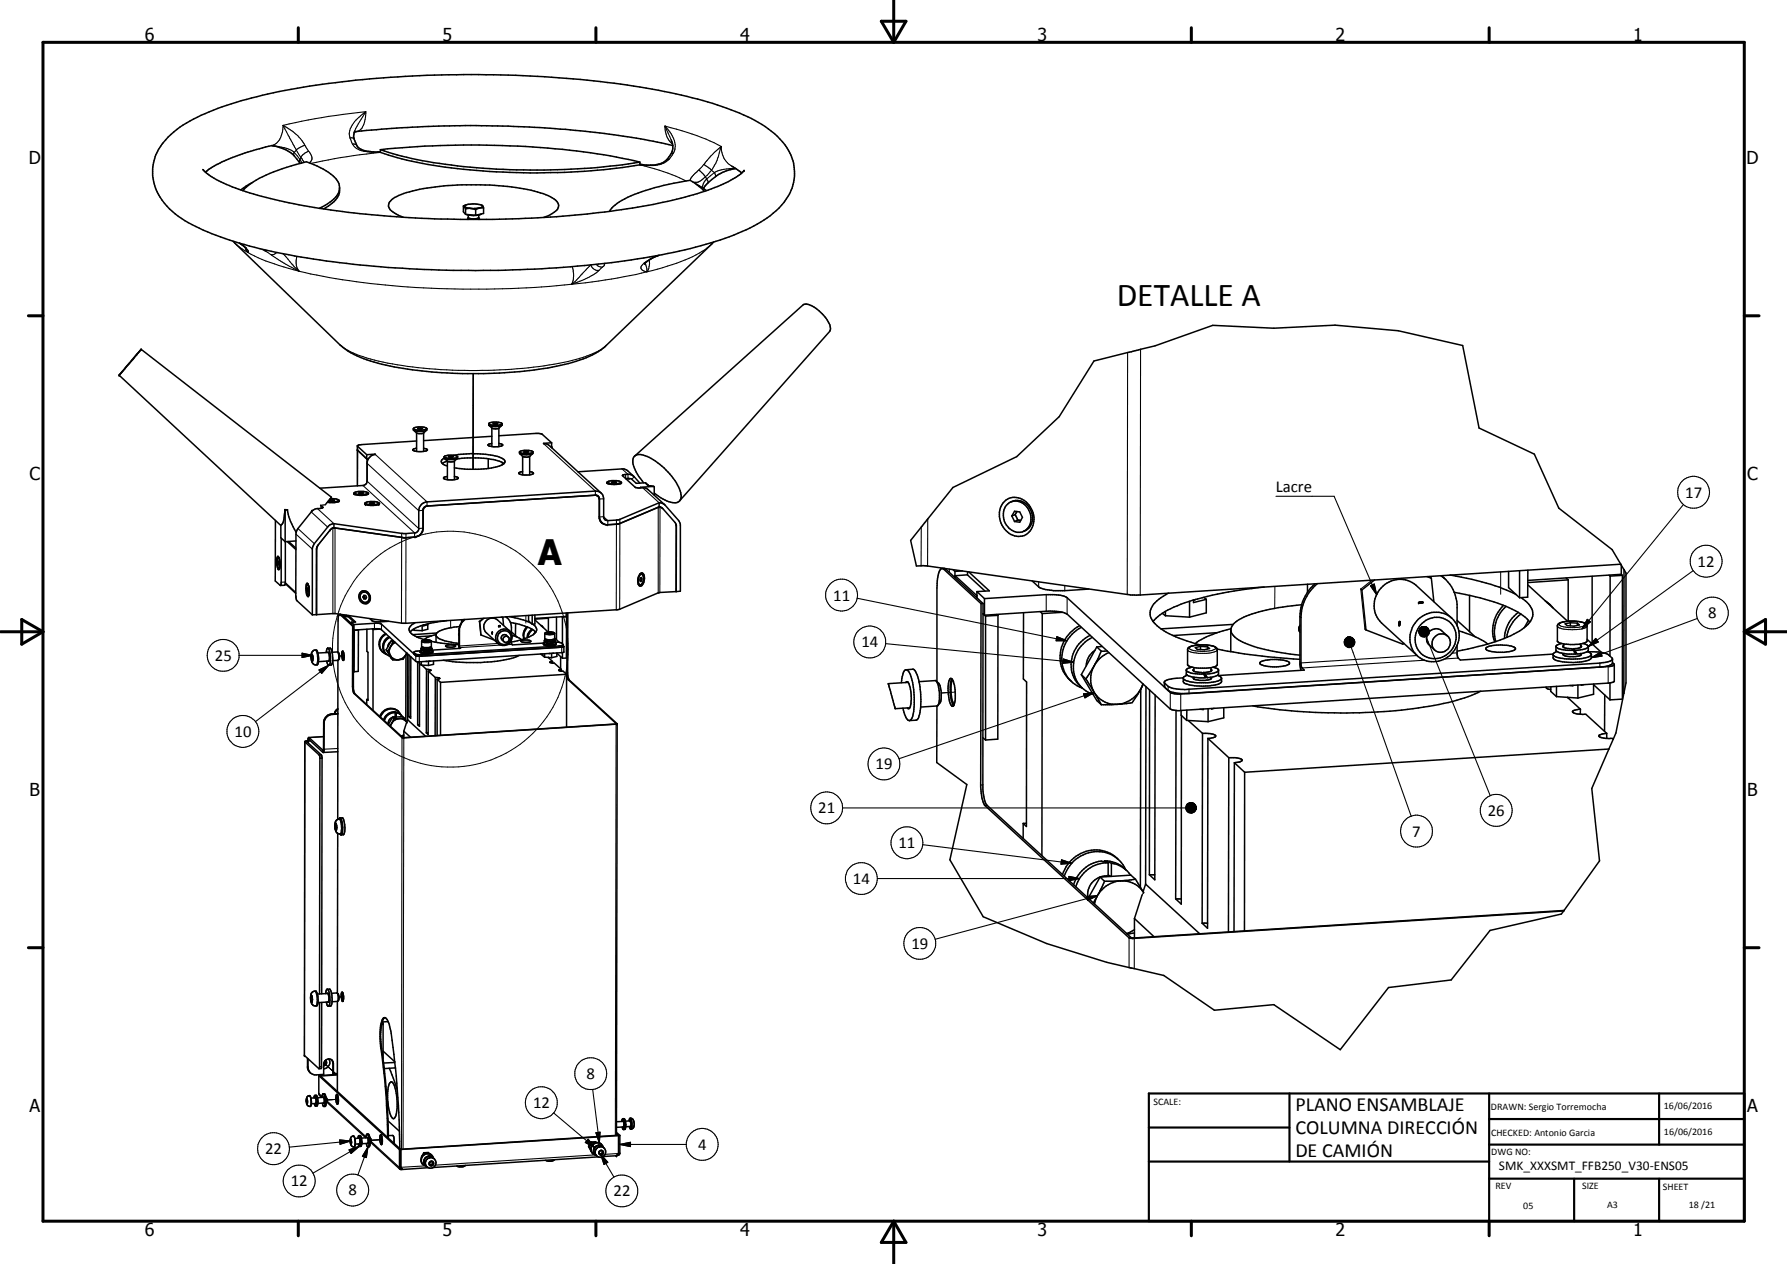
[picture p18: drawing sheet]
<svg xmlns="http://www.w3.org/2000/svg" width="420mm" height="297mm" viewBox="0 0 420 297" stroke-linecap="round" stroke-linejoin="round" font-family="sans-serif">
<defs><g id="words">
<text font-size="8.2" x="126.5" y="132.8">A</text>
<text font-size="7.9" x="262.6" y="71.8">DETALLE A</text>
<g font-size="4.7">
<text x="304.6" y="261.1">PLANO ENSAMBLAJE</text>
<text x="304.6" y="266.5">COLUMNA DIRECCIÓN</text>
<text x="304.6" y="271.9">DE CAMIÓN</text>
</g>
<g font-size="4.2">
<text x="34" y="9.6">6</text>
<text x="104" y="9.6">5</text>
<text x="174" y="9.6">4</text>
<text x="244" y="9.6">3</text>
<text x="314" y="9.6">2</text>
<text x="384" y="9.6">1</text>
<text x="6.8" y="38.7">D</text>
<text x="410.6" y="38.7">D</text>
<text x="7" y="112.9">C</text>
<text x="410.8" y="112.9">C</text>
<text x="7" y="187.1">B</text>
<text x="410.8" y="187.1">B</text>
<text x="7" y="261.4">A</text>
<text x="410.8" y="261.4">A</text>
<text x="34" y="290.4">6</text>
<text x="104" y="290.4">5</text>
<text x="174" y="290.4">4</text>
<text x="244" y="290.4">3</text>
<text x="314" y="290.4">2</text>
<text x="384" y="290.4">1</text>
</g>
<g font-size="3.9">
<text x="300" y="115.6">Lacre</text>
<text x="396.2" y="117">17</text>
<text x="399.2" y="133.2">12</text>
<text x="195.9" y="141.1">11</text>
<text x="401.6" y="145.3">8</text>
<text x="50.5" y="155.3">25</text>
<text x="202.6" y="152.1">14</text>
<text x="55.1" y="173.1">10</text>
<text x="205.9" y="180.8">19</text>
<text x="192.4" y="191.1">21</text>
<text x="349.8" y="191.7">26</text>
<text x="332.1" y="196.6">7</text>
<text x="211.3" y="199.3">11</text>
<text x="200.5" y="207.7">14</text>
<text x="214.3" y="223">19</text>
<text x="137.9" y="253.6">8</text>
<text x="125.3" y="260.4">12</text>
<text x="62.3" y="271.2">22</text>
<text x="164.2" y="270.2">4</text>
<text x="68.4" y="278.8">12</text>
<text x="81.9" y="280.9">8</text>
<text x="144.3" y="281.1">22</text>
</g>
<text font-size="3.1" x="352.4" y="275">SMK_XXXSMT_FFB250_V30-ENS05</text>
<g font-size="2.4">
<text x="271.2" y="259.7">SCALE:</text>
<text x="350.6" y="260.8">DRAWN: Sergio Torremocha</text>
<text x="391.2" y="260.6">16/06/2016</text>
<text x="350.6" y="267">CHECKED: Antonio Garcia</text>
<text x="391.2" y="266.7">16/06/2016</text>
<text x="350.6" y="271.4">DWG NO:</text>
<text x="351.6" y="279.3">REV</text>
<text x="372" y="279.4">SIZE</text>
<text x="391" y="279.6">SHEET</text>
<text x="358.1" y="284.1">05</text>
<text x="377.9" y="283.8">A3</text>
<text x="397.1" y="283.8">18 /21</text>
</g>
</g></defs>
<g fill="none" stroke="#000" stroke-width=".24">
<path d="M111.2 87.8v22.5M111.3 87.8l-.1 22.5M111.3 97.9l-.1 12.4M299.8 137.8l-.1 5.2M352.8 134.4v5.3M80.4 154.1l-.6 .1 1.1-.1M105.9 145.8v1.8M123.6 144.7v1.7M224.6 162.6l-3.3 .3 1.7-.2M80.8 234.2l-1.1 .1M76.1 249.8l3 2.7zM78.9 258.4l-2 .1"/>
<path d="M79.2 258.4l-2.3 .1M79.6 258.3l-2.7 .2M89.2 267.8l-2 .2M89.9 267.8l-2.7 .2 2.3-.2"/>
<circle cx="105.9" cy="152.6" r="27.7"/>
</g>
<g fill="none" stroke="#000" stroke-width=".35">
<path d="M39.5 32.2a35 35 0 0 1 13.8-7.4l1.1-.4a171.7 171.7 0 0 1 40.9-6.5 266.6 266.6 0 0 1 53.7 2.3 98.3 98.3 0 0 1 27.7 7.7 18.8 18.8 0 0 1 9.3 8.5 11.3 11.3 0 0 1-4.2 13.7 39.8 39.8 0 0 1-14.6 7 180.6 180.6 0 0 1-39.8 6.1 255.3 255.3 0 0 1-60.9-3.6 76.1 76.1 0 0 1-23-7.7 14.1 14.1 0 0 1-7.4-9.7 11 11 0 0 1 3.4-10zM47.7 39.8l.2 .2a14.2 14.2 0 0 0 6 3.6 107.2 107.2 0 0 0 26.6 6.1l11.3 1.1a264 264 0 0 0 49-.8l5.3-.7a143.3 143.3 0 0 0 15-3 38.1 38.1 0 0 0 13-5.4l.9-.9M63.9 34.2l.3 .1a10 10 0 0 1 3.7 1.3l1.1 .8 1.6 2M64 34.2a47.6 47.6 0 0 0-14.4 5.3l-1.3 .9M83.3 31.1l.6-.2 5.8-.5 14.7-.8a258.7 258.7 0 0 1 38.8 1.9l8.4 1.3 6.6 1.4M83.4 30.7a3.9 3.9 0 0 0 .7 3.8 6.6 6.6 0 0 0 4.6 1.2h.7M89.4 35.2v.6a86.6 86.6 0 0 0 19.6 4 161.8 161.8 0 0 0 41.4-1.1v-.6M89.4 35.2a86.6 86.6 0 0 0 19.6 4l6.1 .4a175.4 175.4 0 0 0 28.4-.6l6.9-.9M89.4 35.2a194.1 194.1 0 0 1 59.7 2.6l1.3 .3M157.8 32.9a4.2 4.2 0 0 1-3 5.7 10.5 10.5 0 0 1-4.4-.1M172 39l2.4 1.6M173 39.6a11 11 0 0 0-7.6 4.7"/>
<path d="M54.8 56.7l25.2 24.4a22.1 22.1 0 0 0 9.8 4.5 95.1 95.1 0 0 0 19 2.2 87.4 87.4 0 0 0 26.6-2.9 17.7 17.7 0 0 0 7.2-3.7l25.2-24.3M56.3 57.1l1.5 1.2M57.1 44.8a20.5 20.5 0 0 1 9.2-5.1l5.7-1.7 2.6 1 2.1 1.1a5.2 5.2 0 0 1 3.1 3.9 4.5 4.5 0 0 1-2.6 4.4l-1.1 .7M57.8 58.3h.1M57.9 58.3v.1M59.3 42.9l-2.7 1.7M79.8 44.4a5.7 5.7 0 0 1-3.4 3.9l-1.3 .6M94.8 51.1a5.3 5.3 0 0 1-3.5-2.6 3.1 3.1 0 0 1 2.5-2.6 43.2 43.2 0 0 1 14.8-2.5h4.4a47.9 47.9 0 0 1 15.9 2.6 2.9 2.9 0 0 1 2.4 2.6 4.2 4.2 0 0 1-2.9 2.3l-.6 .2M109 48.4l.2 .1M109 48.4v1.4l.5 .6M109.2 48.5l.1 .1M109.2 48.6h.1"/>
<path d="M109.3 48.6l.2 .5M109.3 48.6l2.5 .7M109.4 48.2l-.4 .2M109.5 49.1v1.3M109.5 50.4l2.3 .2M109.7 50.4l.4 .1M110 51.5l.2 .1M110.1 51.1l-.1 .5M110.1 50.5v.7l.6 .2h1l.9-.3M111.8 49.3v1.3M112.6 51.1l.1 .5M112.6 50.5v.6"/>
<path d="M112.7 51.4l-.3 .2M112.8 48.9l-3.3 .2M112.8 48.9l-1 .4M113 48.8l.7 .1M113.2 50.3l-1.3 .3-1.8-.1M113.3 48.3l.2 .1M113.4 48.4v-.1a5.4 5.4 0 0 0-3.3-.3l-.8 .3-.1 .2M113.5 48.4l-.3 .4-.4 .1M113.5 48.4l.2 .5M113.7 48.9v1.3l-1.9 .4M155 60l-1.7 .7-1.7 1.2M163.8 43.3l2.3 1.5"/>
<path d="M165.6 45l-1.7-1.5-1.6-1.1a47.5 47.5 0 0 0-16.6 5l-1.5 1.1-.9 1.2M28 88.2l38 35.3M28.1 88l-.1 .2M32.3 83.1l-4.3 5.1M32.9 82.4l-4.7 5.5M33.2 82.1l-.7 .8M33.2 82.1l-.1 .2M33.2 82.1l44.7 34.7-.3 .4M114.9 99.6l1.1 .3h1.2l.9-.3M115 99.9l.9 .8 .6 .1 .8-.2M115 99.9l-.1-.4a3.6 3.6 0 0 1 2.9-.1l.3 .2-.1 .3M115 99.9a4.3 4.3 0 0 0 2.8 .2l.2-.2"/>
<path d="M116.1 99.5v.2M116.6 99.4v.3M116.6 99.4l-.5 .1M116.6 99.4l.4 .2-.1 .1-1-.1 .2-.1M118 99.9l-.7 .7M67 119.8l-.1 1a3.7 3.7 0 0 1-.7 2.6h-.2v3l1 .9 2.6-.2M67 119.8h.6M67 119.8v.1M67 119.9l.1 17.3M67.6 119.8l-.6 .1M67.6 119.8a12.9 12.9 0 0 0 2 5.3M73.5 120l-.1 .1"/>
<path d="M75.4 118.7l.5 .5-.1 .1-1.5 .2-.9 .6M77.6 117.2h.3a1.96 1.96 0 0 1 1.9 .5l-.2 .2M77.6 117.2l-1.1 1.4M77.7 117.5v.1M78.2 117.4v.3M78.2 117.4l-.5 .1M78.2 117.4l.4 .1-.7 .2-.4-.1 .2-.1M79.6 117.9l-.9 .2-1.7-.1M79.6 117.5v.4M79.6 117.6l-1.1 .3h-1.4M83.3 115.8l.9-.3h1.2l1.1 .3a2.57 2.57 0 0 1-2.6 .3l-.6-.2M83.3 115.8l-.1 .2a4 4 0 0 0 3.4 0l-.2-.2"/>
<path d="M83.3 115.8v.4M84 105.8l2.3 2.1M84 104.8l2.2 2M84.5 115.7h.5M84.5 115.7v.3M84.5 115.7l-.1 .2 .3 .1 .8-.2-.5-.1M85 115.7v.3M85.9 118.5l1.3 .3 1.2-.1 .7-.2M85.9 118.2l-.1 .1 .1 .2M85.9 118.2l.6-.3h1.5l.7 .1 .4 .2M85.9 118.2l.4 .3 .7 .1h.9l1.2-.3M85.9 118.2v.3"/>
<path d="M86.2 106.8v1h.4M86.3 107.9v5.2a1 1 0 0 1-1 1l-10.1 .6M86.5 115.9v.3M86.6 107.9l-.3 1M86.6 107.9h-.3M87.1 118.1v.2M87.1 118.1h.6M87.1 118.1l-.2 .2 .4 .1 .7-.2-.3-.1M87.7 118.1v.3M88.2 106.7l.1 .1a2.19 2.19 0 0 0-1.7 1.1M88.2 106.7v.1M88.2 106.7l-2 .1"/>
<path d="M89.1 118.2l.1 .1-.1 .2M89.1 118.2v.3M97.2 100.7v.4M97.2 101.1l.7 .7M97.9 105.3l-.6 .2-.2 .3a4.3 4.3 0 0 0 2.9 .2l.5-.3-.9-.4M97.9 103.6l-12.9 .9-.9 .2-.1 9.5M97.9 101.8l.5 .1 1.2-.1M97.9 101.7v4.4M98.4 100.6v.2M98.9 100.6v.2M98.9 100.6h-.5M98.9 100.6l.4 .1-.1 .1h-1l.2-.2"/>
<path d="M99.6 101.7v4.4M100.3 101.1l-.7 .7M100.4 100.8l-1.2 .3-1.5-.1-.5-.2 .2-.3 1-.2 1.4 .1a.5 .5 0 0 1 .5 .7 4 4 0 0 1-3.1 0M100.5 118.9l-.2 .1a.96 .96 0 0 0-.8 .9v4.2a2.01 2.01 0 0 1-1.3 1.9M104.4 107.7a.79 .79 0 0 0-.7 .8 .79 .79 0 0 0 .8 .8l.7 .2M104.4 107.4l.1 .3M104.5 107.3l-.1 .1M104.5 107.3l.8-.3h1.5l.8 .3M104.5 107.7l.7 .7M105.1 108.3l-1.1 .6M105.2 112l-.9 .2v.2a4.3 4.3 0 0 0 3 .2l.4-.2v-.1l-.9-.3M105.2 108.4l.6 .1 1-.1"/>
<path d="M105.2 108.4v4.3M105.6 107.2h.6M105.6 107.2v.2M105.6 107.2l-.2 .2 .5 .1 .7-.2-.4-.1M106.2 107.2v.3M106.7 107l.5-.1a26.2 26.2 0 0 1 10.1 .5l.7 .3a.79 .79 0 0 1 .7 .7 .79 .79 0 0 1-.6 .8l-.7 .3a16.8 16.8 0 0 1-4.9 .8h-2.6l-3.1-.4M106.8 108.4v4.3M107.4 107.9l2.5-.3 3.8 .1a9.1 9.1 0 0 1 4.8 1.3M107.5 107.7l-.7 .7M107.6 107.4l-.1 .4-.9 .2h-1.2l-.9-.3M107.6 107.3a3 3 0 0 1-2.6 .3l-.6-.2M114.8 107.8v2.3"/>
<path d="M115.6 100.6v4.3M115.6 104.2l-.6 .2-.2 .2 1.2 .4 1.3-.1M115.6 102.5l-16 1M117.3 100.6v4.3M117.3 104.2l.8 .2 .1 .2-.9 .3M117.3 102.4l9.4-.5 .8 .1 2.2 2.1M118.1 108.7v.5M122.2 106.2l.8-.3 1.2-.1 1.1 .3v.4l-.9 .8-1.1 .1-.4-.1-.8-.8zM122.2 106.2l1 .4h1.2l.9-.3M122.2 106.6l.4 .2 1.1 .1 1.6-.3M122.9 110.8l-.8 .2-.1 .3a4 4 0 0 0 3.2 .1l.2-.1-.1-.2-.8-.3M122.9 107.2v4.4"/>
<path d="M123.3 106.1h.6M123.3 106.1v.2M123.3 106.1l-.2 .2 1.2-.1-.4-.1M123.9 106.1v.2M124.5 107.2v4.4M129.6 105h.1M129.6 105.1h.2M129.7 104.1v.9M129.7 104.1l-1.9 .1 1.4 .5 12.1 11.2M129.7 105l.1 .1M129.8 105.1v.2M135.9 110.9l10.7-.7 .8 .3 1.6 1.4"/>
<path d="M139.9 116.4l.7 .1 .4 .8v4.2a1.82 1.82 0 0 0 1.6 1.8M140 116.4l-39.9 2.6a1.01 1.01 0 0 0-.7 .9v4.2a2.09 2.09 0 0 1-1.8 2.1l-2.1 .2M140.1 116.4l.6 .3 .2 .6v4.5l.7 1.1M140.4 116.4l.2 .2M142.8 113.2l-.1 .2 .1 .2M142.8 113.3a3.4 3.4 0 0 0 3.2 .1M142.8 113.3v.3M142.8 113.3l.9-.4 1.5 .1 .8 .3M144 113.2h.6M144 113.2v.2M144 113.2l-.2 .1 .4 .2 .7-.2-.3-.1M144.6 113.2v.3"/>
<path d="M146 113.3l.1 .1a2.19 2.19 0 0 1-2 .4l-1.3-.2M146 113.3v.3M147.1 112.4h.8M147.2 112.6l1.2-.1 1.2 1.1 2.2-.1M147.9 112.4l.1 .1M147.9 112.4v.1M149.2 107.2l39.6-35.5a2.89 2.89 0 0 1 3 .7 9 9 0 0 1 3.4 4.3l.1 .6-.2 .6-35.3 39.8M150.4 113.5l-1.3-1.4a2.48 2.48 0 0 0-2.8-.3l3.1 2.8 1.1 .1a2.01 2.01 0 0 1 1.9 .4l3.9 3.5M151.3 113.5a8.2 8.2 0 0 1-2.5-5.4 1.5 1.5 0 0 1 2.1-1.3 15.3 15.3 0 0 1 9.2 9 1.7 1.7 0 0 1-.4 2 1.7 1.7 0 0 1-2 .2l-1.8-.7-2.1-1.4M151.8 113.6l.8 .6 1.1 .1M151.8 113.5v.1M153.7 114.3l.1 .1v2"/>
<path d="M153.7 114.3l-3.1 .2 .2 .1M155 118.2h.6l.8 .5 3.1 3.6 .5 .9v15.7l-1 .1M155 118.2l-9.6 4-2.5 .1-.6-.1-.4-.5v-4.5a1.81 1.81 0 0 0-1.9-1.8l-39.6 2.5a2.1 2.1 0 0 0-1.9 2.1v4.4l-.3 .4-.5 .4-3.3 .1-15.9-2.2M155 118.2v.9l-9.3 3.9M155.1 119.1l.4 .2M155.8 119.4v.1M224.1 114.6l14.9-7.3 10-9.4 8.2-13.1 14.4-3.5 13.5-4.8 14.4 .6 14.4-.7 14.8 1.3 15.2 3.5 3.9 19.4 13 6.1 5.7 12.7 12.5 9.8 2.1 3.4-113.9 7.3-1.4-.1-48-6.8h-2.3l-1.4-6zM235.9 118.2a3.9 3.9 0 0 1 6.3 .9 4.6 4.6 0 0 1-1.4 6.8 4.5 4.5 0 0 1-5.6-3.5 4.7 4.7 0 0 1 .7-4.2zM236.6 118.7a3.1 3.1 0 0 1 5.1 .8 3.5 3.5 0 0 1-1.8 5.6 4 4 0 0 1-3.3-6.4zM237.7 118a3.6 3.6 0 0 1 5 3.2 3.3 3.3 0 0 1-2.1 3.7M64.8 122.3l-.1 14.2 1.2 1.1M65.4 132.2v-.3l.2 .5v.4l-.2-.2"/>
<path d="M65.4 132.2h.2M65.4 132.2v.4M65.4 132.6h.2M65.5 131.1l.2 .5a2.31 2.31 0 0 1 0 1.9h-.1a2.15 2.15 0 0 1-.3-2.3l.3-.1M65.6 133.6h.1M65.9 132.4a2.02 2.02 0 0 0-.5-1.7l-.3 .7v1.1l.3 1.4 .3-.1 .2-.8M66.1 126.5v10.7l-.2 .4M67.1 137.2l-.2 .3-1 .1M67.1 137.2l2.4 2.2M67.5 127.3l2.1 1.9M67.8 127.3l1.8 1.5M72.3 138.5v-.3l.2 .5v.4l-.2-.1"/>
<path d="M72.3 138.5v.5M72.3 139h.2M72.3 137.4h.2M72.5 137.4l-.2-.3a2.99 2.99 0 0 0 .2 3.1l.2-.6v-1.2M72.5 137.4v.2M72.5 137.6l-.3-.2a3.1 3.1 0 0 0 .3 2.5h.2M72.5 138.5h-.2M72.5 137.6l.2 .6M72.5 137.6l.2 .9M72.7 139.2l-.2 .7M73.4 120.1l-3.3 4.1-.5 .9-.1 14.9 .3 1.1 3.6 3.4M74.5 128.8v15.6"/>
<path d="M74.5 128.8l-.1 15.6M74.5 128.5v.3M78.5 123.1l-1.3 .5-3.3 4.2-.4 .9-.1 15.8M78.5 124l17 2.4M78.5 123.1v.9M78.5 124l-.5 .2M78.8 124.1a1.16 1.16 0 0 0-1.2 .4l-2.9 3.6-.2 .7M84.8 139.1a1.54 1.54 0 0 1 1.9 .3 1.54 1.54 0 0 1 .2 2 1.43 1.43 0 0 1-1.7 .3 1.43 1.43 0 0 1-.8-1.5zM85 139.4a1.19 1.19 0 0 1 1.7 .6 1.19 1.19 0 0 1-.9 1.6 1.36 1.36 0 0 1-.8-2.2zM85.3 139.2a1.27 1.27 0 0 1 1.6 .7 1.27 1.27 0 0 1-.6 1.6M85.8 140l-.2 .2M98.1 126l-.6 .2-2 .2"/>
<path d="M141.1 122.5l.5 .4M141.4 122.8l.2 .1M141.6 122.9l.8 .4 2.5-.1M141.6 122.9l.1 .1M144.9 123.2l-2.1 .1M145.7 123l9.1-3.8h.4l.7 .3 2.8 3.3 .3 .6M145.7 123l-.8 .2M150.1 137.3a.74 .74 0 0 0 .8 0 .74 .74 0 0 0 .3-.8l.1-.2a1.07 1.07 0 0 0-.4-1.3 1.59 1.59 0 0 0-.5 2.4M150.5 136l.4 .1M150.5 136.5h.3M150.6 134.8a.64 .64 0 0 1 .7 0 .64 .64 0 0 1 .2 .8 1.98 1.98 0 0 1-.9 2.2 1.05 1.05 0 0 1-.7-1.3 2.51 2.51 0 0 1 .7-1.7zM150.8 134.9l-.4 .1"/>
<path d="M150.9 136.1l-.1-.4-.2 .1-.2 .5 .2 .4 .2-.2M150.9 136.1l-.1 .4M158.9 123.2l.1 .2M159 123.4v15.6l-4.2 .3-9.2 3.9-50.2 3.3-16.6-2.3-4.3 .2M159 123.4v.2M221.6 133.6l9.1 8.3M221.9 133.6h.1M224.1 133.9l.4 .4M224.5 134.3l.1 1.5M226.3 134.2l-1.8 .1M227.5 134.4v.7M227.8 134.4l4.8 4.5-2.9 .1"/>
<path d="M229.6 140v.5M229.6 140h.1M229.7 139l1.8 1.7M229.7 139v1.5M231.6 138.9l-4.2-3.8-2.8 .2 5 4.7M237.9 121.2l.6-1.1 1.3 .2 .6 1.3-.6 1.1-1.3-.1M237.9 121.2l.6 1.4M238.7 120.9l-.8 .3M238.7 120.9l.6 1.3M239.1 120.2l-.4 .7M239.3 122.2l.7 .1M239.3 122.2l-.8 .4"/>
<path d="M242.7 136.5l1.7 1.5 1.5 .6 1.8 .2h2.6l5.7-.4M274.8 139.4a7.7 7.7 0 0 0-4.3 4.2 3.8 3.8 0 0 0 2 3.8 26.2 26.2 0 0 0 8.5 3.9M297.3 138a74.8 74.8 0 0 0-21.3 4.7l-2.7 1.4M307.4 137.3v1.9M309.1 137.2a10.5 10.5 0 0 0-3.5 7.7v11.3l.3 1.3M309.7 137.2a10.4 10.4 0 0 0-3.8 7.9v11.1l.1 .6 .7 .7-20.2 1.2M319.9 138.4l.3 .2M320.2 138.6l1 9.4M323.2 136.3l-3 2.3M335.5 135.5l1 .4M336.3 135.6l.2 .3M336.5 135.9l.6 5.5"/>
<path d="M338.8 135.3a8.5 8.5 0 0 1 3.1 3.9M338.9 135.3l.8 .7M340.9 135.1a50.4 50.4 0 0 1 15.6 4.6M341.9 139.2a44.4 44.4 0 0 1 15.6 5.1l1.1 .7 1.1 1.2M341.9 139.2l.7 2.8v5M345.5 139.9v8.5M354.7 134.3v3.8l2.6 2.4M357.3 134.1v6.4M359.2 137.5l9.4 8.5M359.2 134v6.3l-1.9 .2M368.2 135.8l.5 .5M368.7 136.3v9.7"/>
<path d="M368.7 136.3l-9.5 .6M374.3 135.4v15.9M378.3 135.2l.3 .2M378.6 135.4l-.1 18.8M381.1 132.6l.1 .2M381.2 135l-22 1.4M381.2 132.8v2.2M381.2 135l.3 .2M381.2 132.8l.6 1.1M381.5 135.2v29.1l-3 .2M381.5 135.2l-2.9 .2M381.8 133.9l.5 .8v25.8l-.5 2.4"/>
<path d="M381.8 133.9v29M73.2 154.4l.1-.6 .3 .9-.1 .6-.2-.2M73.2 154.4l.1 .7M73.3 155.1h.2M73.5 153.1l.3-.3h.7a4 4 0 0 1 .1 3.5 1.45 1.45 0 0 1-1.5-1.7l.1-.9zM73.6 154.3l-.4 .1M74.4 144.4l-1 .1M74.4 144.4h.1M76.8 155.4l.2 .7 .3 .2M77 153.3a.82 .82 0 0 1 .5 1.1l-.2 .9M77 152.3h.7l.4 1M77 152.3a4.2 4.2 0 0 1 .5 3.9l-.2 .1"/>
<path d="M77 152.3l-.3 1M77.2 155.3h.1M77.2 153.3l-2.5 .2M77.3 155.3l-2.4 .2M78.1 153.3l.1 1.9M78.2 155.2l-.2 1-.7 .1M79.4 153.2l-1.3 .1M79.4 153.2a1.5 1.5 0 0 1 .1 2M79.4 153.2v.1M79.4 155.2v37.3M79.4 153.3l.3 .8-.2 1.1M79.5 155.2h-1.3"/>
<path d="M79.5 155.2h.1M79.9 144.4l3 2.8M80.5 153.1v-.1a1.77 1.77 0 0 1 .1 2.2l-.3-1.1zM80.5 154.2l.3 1M80.6 153l-.1 1 .3 1.1M80.7 153.2l-.2 .6M80.7 144.5l.2 .2M80.7 153.1v.1M80.9 144.7v.4M81.5 144.6l-.6 .1M81.9 144.7v.2M81.9 144.9l1.4 1.3"/>
<path d="M81.9 144.9h-1l1.7 1.6M82 144.7l1.6 1.5h-1M82.6 146.5v.2M82.6 146.5h.1M82.6 146.2l.6 .6M82.6 146.2v.5M83.1 157.6l.2 .3M83.1 147.1v14.8l.2 .8 11.4 10.6M83.1 147.1l-.2 .1M83.1 147.1l-2.9-2.7-.5 .1-.2 1.1-.1 7.7M83.2 146.8l5.1-.4 1.3 .2 8.2 7.6h.3l34.5-2.3M83.2 148.1l-.1-.1 .2 .1"/>
<path d="M83.2 146.8v1.3M83.3 148.1v9.8M84.1 148l.2 .1M84.3 148.1l-.1 9.7-.9 .1M84.3 148.1h-1M85.3 140.3l.2-.4 .5 .1 .2 .4-.2 .4-.5-.1M85.3 140.3l.2 .4M85.6 140.2l-.3 .1M85.6 140.2l.2 .4M85.8 140.6h.3M85.8 140.6l-.3 .1M86.3 147.9v5.2l.2 .2v11.3l-.3-.2"/>
<path d="M86.9 145.4a2.43 2.43 0 0 0 2.6 .7l1.9-.1M87.5 147.8l.2 .2M87.7 148v18.9M89.3 147.8l-1.3-.1-4.8 .4M89.3 147.8l.4 .2 8 7.4 .5 .1M89.3 147.8l-1.6 .2M89.9 153.2l.1 .1M90.7 148.9a2.65 2.65 0 0 0-.8 4.3M90.8 149a2.7 2.7 0 0 0-1.1 3.9M90.8 152.7l1.2 2 .4 .4M90.8 152.7l.3 .3M91.1 153l.5 .8"/>
<path d="M91.5 149.6a2.45 2.45 0 0 0-.6 4.2l-1-.6M91.6 152.3l-.1 .6 .1 .9M91.6 149.8a2.41 2.41 0 0 0-1.4 2.2 2.41 2.41 0 0 0 1.5 2.3M91.6 152.3l-.5 .7M91.6 153.8l.8 1.3M91.8 154.1l.1 .2M91.9 150.8l-.5 .4-.2 .8M92 154.3l.7 .6 .6 .2M92 150.5l.4 .4M92 150.5l-1.2 2.2M92 150.5h.4M92.4 150.9l-.8 1.4"/>
<path d="M92.4 150.9h.4M92.4 155.1h1.2M93 151l-.6 .3-.8 1M95.4 153.9l-.6 1-1.2 .2M95.4 153.9l-.6 .7-1.2 .5M95.5 153.8l-.1 15.6M95.6 153.4l-.1 .3M95.7 153.5l-.3 .4M95.8 153.7v15.4M96.2 153.9l-.1 14.5M96.4 148.5a6.3 6.3 0 0 0 3.7 1.9M96.6 154.3v14.5l-.5-.4"/>
<path d="M97.1 147.9l-.7 .6M97.1 147.9l.3 .2M97.4 147.7v.4M97.4 148.1l1.9 .1M97.6 146.3l-.3 .3a1.29 1.29 0 0 0-.9 1.9M98.2 155.5v14.8M98.2 155.5h.4M98.6 155.5v.4l.4 .4M98.6 155.9v14.8l-.4-.4M98.8 153v.1M99 152.4l1.4 .3M99 155.5v.8"/>
<path d="M99 156.3l1.7 .1M99.1 152.8l-.3 .2M99.1 150.7l1-.3 1.2 .1 .1 .1v1.4l-.6 .2-1.7-.2zM99.2 156.3l1.1 1M99.3 147v1.2M99.5 152.1l-.5 .3 .1 .4M99.6 153h.1M99.6 152.4h.1M99.6 152.1v.3M99.6 153l1.3 .1M99.6 152.4l.6 .1 .2 .2M99.6 152.3h.1"/>
<path d="M99.8 146.8l-.2 .1M100.1 150.5l-.4 .1 .7 .2 .5-.1-.2-.2M100.1 150.5h.6M100.1 150.5v.2M100.3 157.3l1 .2-.6 .2M100.3 157.3l-.1 14.9M100.4 155.4h-.3M100.4 152.5l.1 .2M100.4 152.7l.1 .3-1.4-.2M100.4 152.5l.3 .5M100.4 146.6l.2 .2M100.5 152.7l.2 .3"/>
<path d="M100.6 146.8l-1 .3v-.2M100.6 146.8v1.1l-1.3 .3M100.7 157.7v14.9l-.5-.4M100.7 150.5v.2M100.7 157.7l1.7 1.5M100.7 155.4v1M100.9 152.9l-.2 .1M101 152.3v.1M101 152.9l-.1 .2M101 152.1v.3M101 152.9v.2M101 152.4l-.6 .1"/>
<path d="M101 155.4h.2M101.1 152.1l.4 .3v.3l-.6 .2M101.4 150.7l2.3 .4 4.2 .4M101.4 149.4l-3.5 .2M101.5 152.8l.3 .2-.1 .4-1.1 .2a2.19 2.19 0 0 1-1.8-.4v-.2M101.5 152.4l-1 .3M101.8 153l-.8 .3h-1.4l-.8-.2M101.9 155.3v.8l-1.2 .3M102.4 159.2l1 .2-.6 .2M102.4 159.2l-.1 13.7M102.5 149.1v1.8M102.5 149.3a2.37 2.37 0 0 0 2 1.3l3.4 .6"/>
<path d="M102.5 149.1l-1.9 .6-.9 .6M102.7 148.8l-5.6 .3M102.7 148.8l-.2 .3M102.8 159.6v13.2M102.8 159.6l.8 .8M104.8 151.7l.6-.1a1.93 1.93 0 0 1 1.7 .3l-.6 .2a1.83 1.83 0 0 1-1.7-.3zM105.1 145.8a20.4 20.4 0 0 0-8 2.1M107.9 149.1v.1M107.9 148.8v.6M108.1 147.2a9.9 9.9 0 0 0-5.4 1.6M108.5 145.6v.7M108.5 146.2l-.3 .7-.3 1.3 .1 4.2"/>
<path d="M109.1 145.6l-.6 .6M109.3 145.6l-.6 .6-.7 1.6v4.3l.3 .3-6.8 .4M112.7 146l.1 .1M112.8 146.1l.3 3.1M113 149.1l.1 .1M113.1 149.2l3 1.1M113.8 145.3l-1 .8M115.7 148.6v.1M115.7 148.5v.4zM117.3 147.1h.1M117.3 147.1h.2zM117.3 148.9a1.6 1.6 0 0 1 2.6 .1 1.6 1.6 0 0 1-.9 2.4 1.6 1.6 0 0 1-2-1.6z"/>
<path d="M117.9 145l.3 .2M118.1 145.1l.1 .1M118.2 145.2l.2 1.8M119 144.9l.3 .3zM119.3 145.2l.7 1M119.5 149.7l-.4-.4a.77 .77 0 0 0-1 .1 .77 .77 0 0 0 0 1l.4 .4M119.7 144.9l3.3 .8 1.9 .7M119.8 148.3l-2.8-2.6a2 2 0 0 0-2.7 .2 2 2 0 0 0 0 2.8l2.8 2.6M120 146.3l3.9 1M120 146.2l.3 1.2-.1 1.5M120.2 148.5l1 .9M120.2 150.4l.1 .9 .2 .3 7.3-.5v.3a3.2 3.2 0 0 0 2.7 .2l.2-.1 .1-.4-.3-.2"/>
<path d="M120.4 149.3l2.2 1M121.2 149.4l.4 .3M121.2 146.5v2.9M122.1 154a21.4 21.4 0 0 1-9 1.7l-5.9-.1-3-.4M122.6 150.5l1.5-.1 .7 .2a1.33 1.33 0 0 1-1.6 .3l-.7-.2zM123.9 147.3l1.6 .8 .4 .5M123.9 147.3l-.7 1a2.35 2.35 0 0 0 0 1.9M124.1 147.4l-.8 1.2-.2 .8 .2 .7M124.3 144.7v1.2l.8 .8M125 147.8l-.8 1.1-.3 1M125.1 144.6v2.1M125.3 146.7a1.34 1.34 0 0 1 .9 1.2 1.34 1.34 0 0 1-.9 1.3 15.4 15.4 0 0 1-5.1 1.7"/>
<path d="M125.3 148l-.8 .8-.3 1M125.8 145.7l3.1 2.8M125.8 144.5v2.1l-.7 .1M125.8 148.5l-.3 .5M127.2 146.9l.6 .6M127.2 153.7l.4 .2M127.3 147.1l.2 .1M127.6 153.7v.4l.4 .3M128 150.5l.6 .3h.8M128 153.6v.8M128 154.4l1.7 .2M128.1 150.9l-.3 .1v.3l1 .2 1.4-.1 .6-.2"/>
<path d="M128.1 148.8l1-.3a1.45 1.45 0 0 1 1.3 .3v1.3a2.56 2.56 0 0 1-2.3 .1zM128.4 150.3l-.4 .1 .1 .5M128.6 150.4v.2M128.6 150.6l.8 .2M128.6 150.3v.3M128.8 145.2l.1 .1M128.9 154.5l1 .9M128.9 145.3l-3.1 .2M128.9 145.3v3.2M128.9 154.5v.1M129.1 148.6l-.4 .2 .7 .1 .4-.1-.1-.1M129.1 148.6l.6 .1"/>
<path d="M129.1 148.6v.3M129.3 153.5l-.2 .1M129.3 150.7l.4 .4M129.3 150.7l.2 .1M129.4 150.8l.1 .3-1.4-.2M129.5 150.8l.2 .3M129.7 154.6l1.2-.3v-.8l1.3 1.2M129.7 148.7v.1M129.7 153.5v1.1M129.9 155.4l-.6 .2 .6 .2M129.9 155.4v.4M129.9 155.8h.4l1.7 1.5"/>
<path d="M130 151l-.4 .3h-.7l-.3-.1v-.2v.2M130 150.4v.2M130 150.3v.3M130 150.6l-.7 .1M130 153.5h.2M130.1 150.3l.4 .1-.1 .5M130.4 149.9l1.2 1.1M130.4 150.9l-.7 .2M130.5 150.9l1.4 .1 .5 .5v.4l-1 .2-32.2 2.1a2.1 2.1 0 0 1-1.9-.5v-.4l.3-.2 1.2-.1M130.5 150.5l-.3 .2-.7 .1M130.8 145v5.3M131.8 154.3v2.8"/>
<path d="M132 157.3v.4M132 157.7h.4l.8 .8M132 157.3l-.7 .2 .7 .2M132.2 144.9v.1M132.2 153.4l-33.6 2.1M132.2 145v6.3M132.2 153.4v1.3M132.4 151.8l.2 .1M132.4 151.6l-1 .2-32.4 2.1a1.76 1.76 0 0 1-1.7-.6M132.6 151.9v1.3l-.4 .2M133.1 144.9l-7.3 .4M133.1 144.1v.8"/>
<path d="M133.1 144.9h.1M133.2 144.9v9.7l-1 .1M133.2 144.9l-1 .1M133.2 158.5v12.4M133.2 158.5l-29.6 1.9M133.3 144.1v14.3l.3 1.3 11.3 10.4-50.4 3.3-11.3-10.5-.3-1.5v-14.2M133.5 144v14.4l.2 1.1 11.4 10.6M213.1 157.4l1.5-.1a1.9 1.9 0 0 1 1.2 1.7 18.2 18.2 0 0 1 .1 9.8l-.4 .4-1.7 .1M223.4 159.5l.1-.1a1.39 1.39 0 0 1 .9 1.4l.2 1.3v2.1a1.85 1.85 0 0 1-.7 1.8 7.6 7.6 0 0 1-.9-5.7zM223.8 159.6l-.3 1.2-.1 2.1 .3 1.7 .5 1.3M224 159.8l-.4 1.5 .1 2a3.8 3.8 0 0 0 .7 2.3M230.7 141.9l-.1 43.1a8.2 8.2 0 0 0 1 4.3l33.9 31.1 .3 .1 101.9-6.4"/>
<path d="M231.1 141.8v42.6a8.2 8.2 0 0 0 1 4.9l33.9 31.1 101.7-6.4M231.1 141.8l-.4 .1M231.1 141.8l-8.7-8.1a1.11 1.11 0 0 0-1.2 0 1.11 1.11 0 0 0-.5 1.1l-.4 3.4v22M231.5 140.7l16.4-1a5.5 5.5 0 0 1 3 .8l24.3 22.2 1.1 .4 102.1-6.5 .8-.1 .3-.3M231.5 144.6l15.4-1a7.9 7.9 0 0 1 4 .7l24.3 22.3 1.7 .4 101.5-6.5 1.1-.4v-4l-.4-.4M231.5 144.6l-.4-.4 .6 .6M231.5 140.7v3.9M231.7 144.8v29.1M234.4 144.4l.2 .2M234.6 144.6v29.1l-2.9 .2M234.6 144.6l-2.9 .2M240.7 144l-.1 15.6 .8 .7-.1 33.9-.7-.7"/>
<path d="M244.5 143.7l.6 .5M245.1 144.2l-.1 56.9M249.8 143.9l-4.7 .3M251.5 159.8l.5 .4M253.8 147.1a7.9 7.9 0 0 0-4.5 7.5 7.9 7.9 0 0 0 5.2 7.1M254.2 147.4a8.1 8.1 0 0 0-2.9 12.1M254.2 158.5l3.7 6.1 1 1M254.2 158.5l1.1 1.1M255.3 159.6l1.9 3.1M256.3 149.3a7.3 7.3 0 0 0-1.8 12.4M256.8 149.8a7.4 7.4 0 0 0-2 12.2l1.1 .7 1.1 .5M257.3 156.4l-2 3.2"/>
<path d="M257.3 156.4a6.4 6.4 0 0 0-.1 6.3M257.5 152.8a4.4 4.4 0 0 0-2.1 3.7M257.9 152l1 1M257.9 152l-3.7 6.5M258.9 153l-1.6 3.4M259.2 151.9l-1.3 .1M260.3 153h-1.4M260.7 153.4l-2 1.2-1.4 1.8M273.3 144.1l-2.2 1.9M273.3 144.1l.7 .6M274 143.7v1M274 144.7l5.7 .3"/>
<path d="M278.2 159.4a3.4 3.4 0 0 0 2.8 1h3a5.4 5.4 0 0 0 3.2-.9v-.1M278.9 157.5a2.57 2.57 0 0 0 2.2 .8l1.9 .1M279.2 158.7l-1 .6v1a6.1 6.1 0 0 0 4.2 .9h1.1a6.9 6.9 0 0 0 3.6-.8l.1-1M279.3 152.4h.1M279.7 141.3v3.7M280.2 156.8l-1-.5v-3.7a1.11 1.11 0 0 1 1-.8l1.6-.2h1.9a3.4 3.4 0 0 1 2.4 .7l.1 .3v3.6l-.5 .4-.5 .2M280.2 156.8l-.9 .3-.4 .3v1.1l.3 .2M280.2 156.8l1.6 .2 3.4-.2M280.7 157.7l1.9 .3 .4 .4M280.7 157.3l-.2 .2 .2 .2M280.7 159.6v-.4l-.1 .2 .1 .2 1.3 .3h1.4l1.1-.2 .3-.3-.1-.2v.4M280.7 156.9v.8"/>
<path d="M281 151.3l1.1 .3M281.1 140.9l-.5 .2M282.3 151.9l-1.3 .3 .5 .4 1.7 .1 1.2-.3-.5-.4M282.3 151.9l1.6 .1M282.3 151.9v.8M282.9 158l1 1.3M282.9 158l.5 .4M283 158.4l.5 .9a7.5 7.5 0 0 1-4.3-.6M283 140.4l.6 .4M283.4 158.4l.5 .9M283.6 140.8l-3 .8v-.6M283.6 140.8v3.2l-3.9 1"/>
<path d="M283.9 152v.5M284.7 157.3l.2 .3-.3 .2-1.7 .2M284.7 156.9v.8M285.2 156.8l1.2 .5v1.3l-1.3 .5-1.2 .2M286.2 152.5l7.7 1.3 11.7 1.1M286.2 148.7l-10.4 .7M286.3 158.7l.5 .2 .4 .5M286.5 157.5a4 4 0 0 1-3.1 .9M289.4 148v5.2M289.4 147.7a22.6 22.6 0 0 0-8.4 3.6M290 146.7l-17 1.1M296.2 155.7l.5-.3a10.2 10.2 0 0 1 5.5-.2l.9 .4v.5a9.2 9.2 0 0 1-6.8 0z"/>
<path d="M305.4 147.6l.2 .5M305.4 147.6l.2 1M305.6 146.9l-.2 .7M306.1 142.1a40.9 40.9 0 0 0-14.7 3.5 3.2 3.2 0 0 0-2 2.7 4.9 4.9 0 0 0 3.4 2.9 45.2 45.2 0 0 0 12.8 2.8M320.9 147.8l.3 .2M321.2 148l8.6 3.4 .3-.2M329 147h.1M329.1 146l-.1 .1M329.1 146l.1 .3-.2 .7M329.1 146l-.2 .4 .1 .6M329.1 146.9h.1M333.4 145.5a5.6 5.6 0 0 1 7.2-.8 5.6 5.6 0 0 1 2 6.9 5.7 5.7 0 0 1-5.8 3.9 5.7 5.7 0 0 1-5.3-4.6 6.7 6.7 0 0 1 1.9-5.4z"/>
<path d="M333.6 141.7h.1M334 146.9a4.7 4.7 0 0 1 6.9-.6 4.7 4.7 0 0 1 0 6.9 4.7 4.7 0 0 1-6.7 .4 4.7 4.7 0 0 1-.2-6.7zM334.5 141.5h-.7l-.2 .2M334.5 141.5v.1M334.5 141.6l-.9 .1M337.2 149.8a2.13 2.13 0 0 1 3.4-.1 2.13 2.13 0 0 1-.8 3.3 2.06 2.06 0 0 1-2.7-.5 2.06 2.06 0 0 1 .1-2.7zM340.3 149.5a4.1 4.1 0 0 0-2.4-1.8 2.27 2.27 0 0 0-2.3 1.3 2.27 2.27 0 0 0 .4 2.6l1.3 1.2M341.3 145.3l-8.4-7.8a6 6 0 0 0-8.2 .7 6 6 0 0 0 .1 8.2l8.4 7.7M342.6 145.8l2.9 2.6M342.6 151.7l.1 2.6 .7 .8 21.8-1.4M343 148.3a21 21 0 0 1 6.8 3M345.5 148.4l1.3 1.2"/>
<path d="M349.5 152.2a9 9 0 0 1 6.7 0l.1 .4a4.4 4.4 0 0 1-2.6 .7l-2.2-.1a2.69 2.69 0 0 1-2.2-.8zM353.5 142.2a8.1 8.1 0 0 0-2.1 8.6M354.1 142.5a7.9 7.9 0 0 0-2.4 8.2M357 143.9a7.8 7.8 0 0 0-3.3 6.1M357.6 144.3a7.8 7.8 0 0 0-3.3 5.5M357.7 140.5a4.7 4.7 0 0 1 2.7 4.3 6.5 6.5 0 0 1-3.8 3.8 49.2 49.2 0 0 1-14 4.4M359.4 145.8l-1 1.6M363.3 141.1l1.2 1.1M363.7 141.5l.8 .7M364.5 142.2l.7 .7M365.2 153.7l.1 1.1a9.9 9.9 0 0 0 6.1 .8l2-.4 .5-.3 .3-.3v-.8M365.8 151.9l.1 .2a3.6 3.6 0 0 0 2.6 .7h1.4"/>
<path d="M365.8 151.9v.9l.3 .3M366.1 153.1l-.9 .6M367.2 151.2l-1.1 .4-.3 .3M367.7 154v-.4l-.2 .2a1.55 1.55 0 0 0 1.5 .5l2.2-.1 .6-.4-.2-.2v.4M367.7 151.7l-.3 .2a2.31 2.31 0 0 0 2.1 .5l.4 .4M367.7 151.3v.8M368.7 146a2.97 2.97 0 0 0-2.5 1v3.7a7.4 7.4 0 0 0 4.8 .7l1.1-.2M368.7 146h1.6l1.6 .2a1.28 1.28 0 0 1 1.3 .8v3.6l-.5 .4-.6 .2M369.2 146.3l-1.2 .3 .5 .4 1.6 .2 1.2-.3-.4-.5M369.2 146.3l1.7 .1M369.2 146.3v.8M369.9 152.4l.9 1.3"/>
<path d="M369.9 152.4l.4 .4M369.9 152.8l.5 .9h-2.2l-2.1-.6M370.3 152.8l.5 .9M370.9 146.4v.5M371.6 151.7l.2 .2a1.66 1.66 0 0 1-1.6 .5h-.3M371.6 151.3v.8M372.1 151.2l1.1 .4 .3 .3M373.2 150.2l3.3 3.1M373.2 153.1l.3 .1a.55 .55 0 0 1 .6 .5 .55 .55 0 0 1-.5 .6 13 13 0 0 1-8.1-.1l-.3-.4M373.4 153.2a8.1 8.1 0 0 1 4.8 .7l.9 .8v1.1a2.96 2.96 0 0 1-2.5 .9l-97 6.3h-1.9a4.6 4.6 0 0 1-3.8-1.5l-.1-1.3a3.9 3.9 0 0 1 2.9-.8l1.5-.1M373.5 151.9a1.99 1.99 0 0 1-1.9 .8l-1.3 .1M373.5 151.9v.9a2.29 2.29 0 0 1-2.2 .9h-.5"/>
<path d="M379.1 154.9l-.7 .5-2.2 .4-97.1 6.2a8.7 8.7 0 0 1-4.5-.7l-.8-.9M71.7 174.3l3.4 3.2 .1 .4-.1 55.7M71.7 174.3l-.1 73.7 3.4 3.1h.5l.1-.2v-15.3M72.4 174.1l-.7 .2M72.4 174.1l.1 .1M72.5 174.2l-.3 .1 3.4 3.2 .1 .6-.1 55.5M72.6 173.3l-.2 .8M72.6 173.3l3.4 3.1M76 176.3v.1M76.1 173.1l-3.5 .2M79.4 167.8a3.3 3.3 0 0 0-2.5 .6l-.7 1.2-.1 7.2h-.2l-3.3-3-.1 .4M79.4 167.7a3.1 3.1 0 0 0-2.9 .9l-.4 .9-.1 6.8"/>
<path d="M79.4 166.7l-.5 .5-.2 .5M79.4 166.5l-.5 .5-.3 .7M79.4 176.7l-3.4 .1M86.2 164.4v1.2M86.5 164.3l-.3 .1M92.2 169.8l-.5 .8M92.3 168.6l.3 .3M92.3 168.6l-1 1.6M92.3 168.6l2.4-.2 .3 .3M92.6 167.3v.1M92.6 167.3l.6 .2M92.6 167.4l.3 .1"/>
<path d="M92.6 167.4a2.3 2.3 0 0 0-2.4 1.8M92.6 167.3l.7 .1 .8 .5M92.6 168.9l-.8 1.8M92.9 167.5v1M92.9 168.4l.2 .1M92.9 167.5a2.53 2.53 0 0 0-2.5 1.8M92.9 168.5a1.49 1.49 0 0 0-1.6 1.7M93.2 167.5v1M93.2 167.5l.9 .4M93.6 167.1a2.69 2.69 0 0 0-4.2 1.4M93.9 168.9l-.7 .1-1 .8M93.9 168.9h-1.3"/>
<path d="M94.1 167.9l.2 .1a2.66 2.66 0 0 0-2.7-1.5 2.66 2.66 0 0 0-2.3 1.9M94.1 167.9l.5 .5M94.7 173.3v.1M94.9 171.8v1.6M94.9 171.8l1.6 1.4M94.9 173h-.5M94.9 172.7l-.6 .3M95 168.7l-1.1 .2M95 168.7l.7 1.1-.7-.6-1.1-.3M95.5 170l-.6 1.8M95.8 169.1l4.3 3.9M95.8 169.1l-.1 .6"/>
<path d="M96.1 168.4h.5M98.2 170.3h.4M100.2 172.2h.5M103.6 160.4v12.4M145.1 170.1l-50.4 3.3M145.1 170.1l-.2 96.7M210.5 166.5h.1M211.9 160.4a5.7 5.7 0 0 1 .9-3h.3a4.7 4.7 0 0 1 1.6 3.5 17.4 17.4 0 0 1-.3 7.8l-.2 .4a.75 .75 0 0 1-.8 .1 .75 .75 0 0 1-.4-.7l-.7-2.1M213 160.4l.2-.2h.2a8.3 8.3 0 0 1 .5 6.2M213.3 166.4l.3 .1 .3-.1M213.5 160.4l-4.6 .3 1.6 5.8M213.9 166.3l-3.4 .2"/>
<path d="M220.1 160l-4 .2M220.1 160l.5 1.2 .3 1.5-.1 2.5-.5 .7M220.1 160a2.95 2.95 0 0 1 1.2 2.7l-.1 2.2-.7 .9M220.3 165.9l-.1 13.3 7.1 5.2-4 17.7 7.9 13.3 14.9 6.3 14.1 4.4 13.4 3.1 11.9 8.2 14-1.3 15.6 10.6 11.4-14.6 14.7-1.8 9.1-11.6 16.8-3.9 .6-.7M220.3 165.9l-3.8 .3M231.1 173.4l.6 .5M257.2 162.7a6.1 6.1 0 0 0 5.5 2.8M257.2 162.7l1.7 2.9M262.3 165.5l-3.4 .1M268.2 162l-2 3.1-3.5 .4M268.2 162a6.9 6.9 0 0 1-5.5 3.5M268.2 161.9l-.1 46.6"/>
<path d="M268.7 160.7l-.5 1.3M268.8 160.8l-.6 1.2M269.4 161.3v46.5M270.3 162.1l-.1 43.5M271.6 163.3l-.1 43.5-1.3-1.2M276.5 167l-.1 44.2M277.7 167v1.1l1.3 1.2M277.8 168.1l-.1 44.4-1.3-1.3M279 169.3l5 .3M279 166.9v2.4M279.3 169.3l3.4 3M282.7 172.3l2.1 .2a.95 .95 0 0 1 1 .5 2.32 2.32 0 0 1-1.8 .5"/>
<path d="M282.7 172.3l-.1 44.7M282.9 166.6v.2l-.8-.1M284 173.5l4.9 4.6M284 173.5l-.1 44.6-1.3-1.1M284 166.5v3.1M285.4 166.5l-.5 .1v-.1M287.7 166.3v2.4l-3.7 .9M288.9 178.1h1.5a1.68 1.68 0 0 1 1.6 .6l-.5 .4-1.3 .1M288.9 178.1l-.1 40.9M290.2 179.2l2.4 2.3M290.2 179.2l-.1 39.7M348.1 162.4a48.5 48.5 0 0 1-15.9 4.1 136 136 0 0 1-37.7-.6"/>
<path d="M363.5 161.5l.2 .3 .9 .3M364.6 161.4v1.1l1.4 1.2M366 161.3v2.4M366 163.7l5 .3M368.5 163.9l3.1 2.8M368.6 163.9v.1M369.8 161v.2l-.7-.1M371 161v3M371.6 166.7h-.3a1.68 1.68 0 0 0-1.6 .6 1.83 1.83 0 0 0 1.7 .5l1.5 .1 4.9 4.4M371.6 166.7l-.1 1.2M371.8 160.9v.1l.6-.1M374.7 160.9l3.8 3.6"/>
<path d="M374.7 160.7v2.5l-3.7 .8M377.3 163.3v8.6M377.8 172.3l-1.8 .5v.3l1 .3 2.1 .1 .2 .2M377.8 172.3v1.2M378.3 176l-4 9.3 1.8 17-8.4 11.7M378.3 176l-85.7 5.5M378.5 160.5v4M379.3 173.7l-1 2.3M381.8 162.9l-1.9 9.4-.6 1.4M78.8 194.1l.1-.6 .3 1-.1 .5-.2-.2M78.8 194.1l.1 .7M78.9 194.8h.3"/>
<path d="M79.2 194.1h-.4M79.4 195.8l-.1 37.6M79.7 192.5l.3-.1 .2 .3 .2 .7M79.7 192.5a1.21 1.21 0 0 0-1 1.3l.1 .9a1.12 1.12 0 0 0 1.5 1.1l.2-.9M79.9 192.2a1.79 1.79 0 0 1 .6 1.8l-.1 1.9-.2 .3-.3-.2M79.9 192.2l-.2 .3M79.9 192.2l.7 .1 .5 1.8a2.42 2.42 0 0 1-.4 2.1h-.5M80.5 193.5v1.4M240.6 193.5v3.6M241.3 193.5h-.7M292.6 181.5v37.2M257.8 210.9l-.5 1.5"/>
<path d="M257.8 210.9l-.8 1.3M258.6 206.1l1.1 1M258.6 206.1l-2.7 5M259.7 202.3l1.6 .6M259.7 202.3v.2M259.7 202.3a6.7 6.7 0 0 1 5.1 2.2M259.7 207.1l-1.4 3M260.6 205.7l.6 .3M260.6 202.8a4.6 4.6 0 0 0-4.7 .6 8.2 8.2 0 0 0-3.5 4.5M260.6 202.8v3.1a4.4 4.4 0 0 0-4.8 5.1M260.6 202.8a7.8 7.8 0 0 0-7.7 5.6M261.3 202.9v3.1"/>
<path d="M261.3 202.9l1.8 .5a6.6 6.6 0 0 1 2.7 2.3M263 202a7.8 7.8 0 0 0-12.4 1.7l-.8 1.8M264.7 204.3a7.5 7.5 0 0 0-11.8-2.3l-1.8 2-.9 1.9M265.9 205.7l-7.3 .4M265.9 205.7l1.1 .9M266.7 215.9l4.6 4.2M266.7 215.9v4.5M266.7 219.2l-1.7 .3M266.7 218.5l-1.8 .9M267 206.6l1.9 3.1a6.5 6.5 0 0 0-6.7-2.6h-2.5M267 206.6l-1.8 .3a7.5 7.5 0 0 0-7.4 4M268.5 210.4l-1.8 5.5"/>
<path d="M269.4 207.8l12.7 11.7M269.4 207.8l-.6 1.7M270.2 205.6h1.3M276.4 211.2h1.3M282.6 217h1.3M367.7 214v.1M73.1 234.5l.1-.5 .3 .9-.1 .6-.2-.3M73.1 234.5l.1 .7M73.2 235.2h.2M73.4 233.2a.77 .77 0 0 1 .9-.2 .77 .77 0 0 1 .4 .8v.6a2.17 2.17 0 0 1-.2 2 1.4 1.4 0 0 1-1.5-1.7l.1-1zM73.4 234.5h-.3M75.1 235.6v15.5"/>
<path d="M76.7 235.5l.2 .7 .3 .3M76.9 232.5a4 4 0 0 1 .6 3.2l-.1 .6-.2 .2M76.9 233.5l.1-.1a2.43 2.43 0 0 1 .2 2.1M76.9 232.5l-.3 1M76.9 232.5h.6l.4 .9M77 235.5h.2M77.1 233.5l-2.5 .1M77.2 235.5h.1M77.2 235.5l-2.5 .1M77.9 233.4l1.3-.1a1.49 1.49 0 0 1 .2 2M77.9 233.4l.2 2M78.1 235.4l-.2 .9-.7 .2"/>
<path d="M79.3 235.3v21.2M79.4 233.4l.1 .8-.1 1.1M79.4 235.3l-1.3 .1M80.3 233.2h.1a1.92 1.92 0 0 1 .1 2.1l-.3-1.1zM80.5 233.2l-.1 .9 .3 1.2M80.6 233.3l-.1 1.3 .2 .6M90.5 239.1a4.9 4.9 0 0 0-1 3.5 42.6 42.6 0 0 0 .8 8.2l.2 1.5a136.4 136.4 0 0 1 .8 15.2M72.1 258.7v-.4l.2 .9-.2-.1M72.1 258.7v.4M72.1 259.1h.2M72.2 257.8l.2-.2a.47 .47 0 0 1 .6 0 .47 .47 0 0 1 .1 .5l.1 .2a1.91 1.91 0 0 1-.2 1.7 1.32 1.32 0 0 1-.9-1.9zM72.3 258.7h-.2"/>
<path d="M72.3 248.7v2.3l.5 1M72.4 248.8l.1 2.3 .3 .9M72.8 252l.2 .1M73.8 258l.1-.4 .2-.2 .2 .5 .2 1.2M73.9 259.3l.3 .6M74 258h.2M74.1 257.4l.4 .1 .2 .6v.8l-.2 .2M74.1 259.3l.1 .1M74.2 258l.3 1.1M74.2 259.4h.1M74.2 258l-1.1 .1M74.2 259.3v.1"/>
<path d="M74.2 259.3l-1 .1M74.3 259.1l.2 .1M74.3 259.1l-.1 .2M74.4 259l-.1 .1M74.5 259.2l-.1 .6-.2 .1M74.7 259h.1M74.7 259l-.2 .2M74.7 259v.2M74.7 259.2l-.1 .7h-.4M75 252.8v4.3l.7 .8 .1-.8 .5-.1 .4 .9M75 252.8h.3M75 252.8l18.9 17.4"/>
<path d="M75.1 251.1h-.1M75.3 252.8l18.9 17.3M76 257.9h.1M76 259.2h.1M76 257l.4 .8 .1 1.2-.1 .7-.2 .3M76.1 257.9l.1 1.3M76.1 259.2h.1M76.1 250.4l.6-.5-.2 .3zM76.1 257.9l-1.5 .1M76.2 259.2h-.1M76.2 259.2l-1.5 .1M76.4 249.3l.1 .6-.4 .3"/>
<path d="M76.5 249.2l.2 .7M76.5 249.2a.72 .72 0 0 1 .2 .8 .72 .72 0 0 1-.6 .4M76.5 249.2l.2 .1M76.5 249.2l-.4 .9v2.4l-2.1 .1-1.2-.6M76.5 249.2l.3-.2a1 1 0 0 1 1.3 .2M76.7 257.9v.2M76.7 257.9v.9M76.7 257.9l.1 .2M76.7 259.1l-.2 .9h-.5l-.2-.8M76.7 258.1v1M76.7 249.5l.1 .1M76.7 249.7v.2"/>
<path d="M76.8 258.1l.1 .6-.2 .4M76.8 259l-.1 .1M76.9 259l9.1 8.4 .3-.9M77.3 248.8a1.56 1.56 0 0 1-1.2 2.4M78.1 249.2l.3 3.1M78.1 249.2l.3 .7v2.4M79.1 257.3l.1-.1a2.23 2.23 0 0 1 .2 2.2v.1a1.39 1.39 0 0 1-.4-1.7zM79.3 257.9h.1M79.3 258.2v.2M79.3 252.6l-4 .2M79.3 252.5l-4 .3M79.3 257.7v.3"/>
<path d="M79.3 252.3h-.9M79.4 257.3l-.1 1.4 .2 .6M90 240.2l.1 8.6M90.1 247l2.7 2.5M91.3 240.1l-1.4 .1M91.5 251l1.9 5.1M91.9 254.3h.2a5.3 5.3 0 0 1 1.1 3.1 10.5 10.5 0 0 1-.3 5.1l-.2 .3a1.01 1.01 0 0 1-1-1.1 16 16 0 0 1-.5-5.7l.3-1.3zM92.8 249.7l-2.6 .1M93 250.8v.2l-2.7 .1M82.4 268.1l.1-.3 .1 .9-.1-.1M82.4 268.1l.1 .5M82.4 268.1h.2"/>
<path d="M82.5 268.6h.1M83.5 267.6l-.1-.2a.41 .41 0 0 0-.3-.5 .41 .41 0 0 0-.5 .2 1.74 1.74 0 0 0 .4 2.4h.4l.2-.6M83.5 267.6l.1 1.3M84.4 266.9l.2 .2 .2 1.5M84.4 266.9l-.3 .6M84.4 266.9h.3l.3 .5M84.4 267.4l.1 .1M84.4 268.8h.2M84.4 267.4v.1M84.5 267.5l.3 1.1M84.5 267.5h-1M84.6 269.4h.1"/>
<path d="M84.6 268.8l-1 .1M84.7 268.5l.1 .1M84.7 268.5l-.1 .3M84.7 268.5h.1M84.8 268.6l-.2 .8M85 268.4l.1 .1M85 267.4l.1 1-.3 .2M85.1 268.5l-.3 .1M85.1 268.5l-.3 .9h-.3l-.3-.5M86.3 266.5a1.28 1.28 0 0 1 .5 1.3v1.2l-.2 .5-.3-.1-.2-.7M86.3 266.5l.4 .1 .5 1.9M86.4 267.3l.2 .5a.61 .61 0 0 1-.2 .9"/>
<path d="M86.4 267.3l-.1 .1M86.4 267.3l-1.4 .2M86.5 268.7l-1.4 .1M86.9 267.3l.3 .3v.5l-.2 .5 .2-.1M87 267.4v1.7l-.2 .4h-.3M87.2 268.5l6.8 6.2M89.4 266.7h.1a1.58 1.58 0 0 1 .4 1.9l-.2 .4-.1-.1-.3-.8zM89.7 266.8l-.1 .9 .2 1.1M91.1 267.3a158.9 158.9 0 0 0-1.7-22 12.7 12.7 0 0 1 .4-5.4 .68 .68 0 0 1 .6-.8 .68 .68 0 0 1 .7 .7l.5 1.1 .4 1.9a199.9 199.9 0 0 1 2 27.1M91.2 263.4l2.7 2.5M91.3 266.9l1.1-.1 .1 .2 .2 .6-.1 1M93.9 274.4v.3l.5 .1"/>
<path d="M93.9 270.2v4.2M94.2 274.3l.1 .2M94.2 274.3l.3 .4M94.2 270.1v4.2M94.2 274.3l-.3 .1M94.2 270.1l-.3 .1M94.3 274.5h.1M94.4 274.6v.2M94.5 274.7l-.1 .1M94.6 274.8h.1M99.5 273.7l.7 .3M99.6 271l.8 .1"/>
<path d="M99.6 271.4a1.48 1.48 0 0 0-.1 2.3M100 273.9l.2 .1M100.4 271.1l-.9 .3-.3 .5M100.4 270.8l.2 .3M100.4 271.1a1.39 1.39 0 0 1 1.5 1.1M100.7 270.8l.2 .3M100.7 274.4l-6.2 .3M100.9 271.1l-.2-.3-1.1 .1-.5 1.1M100.9 271.7h.3M100.9 271.7h.1M100.9 271.7l.9 .3M101 271.7a1.22 1.22 0 0 0-1.3 .7 1.22 1.22 0 0 0 .4 1.5"/>
<path d="M101 271.7v.3M101 271.7a1.3 1.3 0 0 0-1.2 .8 1.3 1.3 0 0 0 .2 1.4M101 273.6l.3 .2M101.2 272a1.25 1.25 0 0 1 1.2 1.8 1.25 1.25 0 0 1-2.2 .2M101.2 271.7v.3M101.2 271.7l.6 .3M101.2 272a1.31 1.31 0 0 0-1 2M101.3 273.8l.1 .1M101.5 271.5a1.5 1.5 0 0 0-2 .1 1.5 1.5 0 0 0 0 2.1M101.7 273.5l-.4 .3M101.7 273.5l.1 .1M101.7 273.1v.4"/>
<path d="M101.8 272l.1 .2M101.8 273.6v-.4l-.4-.2-.4 .2v.5l.4 .2M101.8 273.6l-.4 .3M109.4 273.9l-.7 .3-1.3-.2M130.4 272.5l-.8 .4-1.3-.2M138.9 270.3l.5 .8M139.1 268.4l-.6 .9 .4 1M139.4 271.1l.8 .4-.3-.2M139.6 268.8l-.5 .5M140 268.4l-.9 .1-.5 1 .3 .5M140.2 268.5l-.2-.2-1.1 .1-.5 1 .5 .9M140.7 271.9l-38.9 2.5"/>
<path d="M140.8 269.1l.2 .1M140.8 269.1v.1M140.8 269.1l.7 .2 .3 .3M140.9 269.2a1.21 1.21 0 0 0-1.3 .7 1.21 1.21 0 0 0 .4 1.5M140.9 269.2v.3M140.9 269.2a1.32 1.32 0 0 0-1.1 1.9M140.9 271.1l.3 .1M141 269.2v.3M141 269.2h.3M141.2 271.2l.1 .2M141.3 269.2l.4 .3M141.4 268.9a1.5 1.5 0 0 0-2 .2 1.5 1.5 0 0 0 0 2"/>
<path d="M141.4 268.9l.4 .7M141.4 268.9a1.49 1.49 0 0 0-1.7-.2 1.49 1.49 0 0 0-.8 1.6M141.6 271l-.4 .2M141.6 271l.2 .1M141.6 270.6v.4M141.8 271.1v-.5l-.5-.2-.4 .2v.5l.4 .3M141.8 271.1l-.5 .3M144.9 266.4l.5 .5M144.9 266.1l.8 .7M145.4 271.1l-.5 .5-3.1 .2M145.4 266.9l-51.2 3.2M145.4 266.9v4.2"/>
<path d="M145.7 271l-.2 .4-.6 .2M145.7 271l-.3 .1M145.7 266.8v4.2M145.7 266.8l-.3 .1M146.2 263.5l.2-.6a1.35 1.35 0 0 1 .4 1.5M146.4 262.9l.4 .1 .2 .5M146.5 264.8h.1M146.5 263.4l-.1 .1M146.5 263.4h.1M146.5 263.4v.1M146.5 263.5l.3 .9M146.5 263.5l-1.6 .1"/>
<path d="M146.6 264.8l-1.7 .1M146.7 264.4l.1 .1M146.7 264.4l-.1 .4M146.8 264.3l-.1 .1M146.8 264.5l-.2 .9M147 263.5l.1 .7-.3 .2M147.1 264.3h.1M147.1 264.8l-.2 .6h-.4l-.2-.6M147.1 264.3l-.3 .2M147.1 264.3v.5M147.9 263.4l.1-.5a.75 .75 0 0 1 1 .8 1.12 1.12 0 0 1-.5 1.6h-.2M148 264.8l.2 .5h.1"/>
<path d="M148.1 263.4l-1.1 .1M148.2 262.8a3.5 3.5 0 0 1 .2 2.5h-.1M148.2 264.7l-1.1 .1"/>
<circle cx="118.4" cy="149.7" r="1.94"/>
<circle cx="119" cy="150.2" r=".74"/>
<circle cx="141.2" cy="270.7" r="1.26"/>
</g>
<g fill="none" stroke="#000" stroke-width=".25">
<path d="M63.9 34.2a9.6 9.6 0 0 1 5.3 1.6M66.5 29.5l3.2 5.8M66.5 29.5h.1M66.5 29.5a4.7 4.7 0 0 1-2.2 4.6l-.3 .1M66.6 29.5a12.9 12.9 0 0 1 4.8 4.1l.3 .6M69.2 35.8l-.2 .4 .2 .4M69.2 35.8a4.8 4.8 0 0 1 1.7 2.5M69.7 35.3l1 1.7M69.7 35.3l-.5 .5M70.7 37l-.3 .8v.4M70.7 37l.8 1.1M71.7 34.2l.9 1.4"/>
<path d="M71.7 34.2l-1.2 .5-.8 .6M72.6 35.6a1.7 1.7 0 0 1 .4 2.5l-.3 .2M72.6 35.6a3.9 3.9 0 0 0-1.9 1.4M82.3 32.4h.7l.3 .3M82.3 32.4l.6 1.5M82.9 33.9h.6l.4 .3M82.9 33.9a4.7 4.7 0 0 0 4 1.8l2.5 .1M86 26.2v.1M86 26.2a9.8 9.8 0 0 0-3.4 3.6 2.94 2.94 0 0 0-.3 2.6M86 26.3l-2.6 4.4M86 26.3a4.8 4.8 0 0 1-1.7 4.5l-.4 .1M86 26.2a154 154 0 0 0-19.4 3.3"/>
<path d="M88.7 35.7l.7 .1M89 35.7l.4 .1M89.4 35.8l-9.4 1.2-6.9 1.4M150.4 38.7h.9M150.4 38.7l2.4 .7a42.8 42.8 0 0 1 8.6 3.1M150.7 38.7h.4M156.4 29.6h.1M156.4 29.6l.3 .4a5.8 5.8 0 0 1 1.9 5.5l-.3 .6M156.4 29.6a5 5 0 0 0 1.7 4.3M156.4 29.7l1.4 3.2M156.4 29.6a55.3 55.3 0 0 1 13.2 4.8M157.3 37.5a6.6 6.6 0 0 1-6 1.3l-.9-.1"/>
<path d="M157.3 37.5h-.6M157.8 36.1h.5M157.8 36.1h.1M158.3 36.1l-1 1.4M164.3 40l-1.5 1.4-.5 1M164.3 40l1.6 1.5M165.5 38.7l-1.2 1.3M165.5 38.7l1.8 1.3M169.6 34.4h.1M169.6 34.4l-.2 .2a21.8 21.8 0 0 0-3.9 4.1M169.6 34.5l-.3 .7a12.1 12.1 0 0 1-2 4.8M169.6 34.4a5 5 0 0 0 2.4 4.6"/>
<path d="M172.9 39.5a9.7 9.7 0 0 0-4.9 1.1M55.3 57.2a26.5 26.5 0 0 0 10.3 5.2l4.7 1.4M56.3 57.1l.1 .1M56.4 57.2h.1M56.4 57.2l1.2 .9M57.6 58.1l.7 .8v.5M57.6 58.1l.3 .7 .4 .6M57.9 58.3l.4 1.1M61.5 58.5l.8 .4M62.3 58.9l1.4 .9M62.9 58.8l-.6 .1M63.7 59.8l3.5 2.3 3.1 1.7"/>
<path d="M65.1 59.3l-.8 .5h-.6M66.6 59.6l2.5 3 1.2 1.2M155 60l-2.2 .9M163.5 43.2l.3 .1M165.9 41.5l-1.7 1.3h-1.2M165.9 41.5l.2 .6M166.1 42.1l.4 .9M166.1 42.1l-.5 .6-.5 1.4M167.3 40l-1.4 1.5M167.3 40l.7 .6M167.3 57.4a25.4 25.4 0 0 1-10.3 5.1 115.7 115.7 0 0 1-22.6 4.3M168 40.6l.2 .9"/>
<path d="M168 40.6l-1.9 1.5M69.8 60.2a3.4 3.4 0 0 0 .5 3.6M70.3 63.8a142 142 0 0 0 18.5 3 224.2 224.2 0 0 0 45.6 0M134.5 62.7a5.6 5.6 0 0 1-.1 4.1M138.8 62.3l-3.2 3.5-1.2 1M138.9 62.3a1.88 1.88 0 0 0 1.9 1.2M140.2 62.1l.7 .6h.8M141.7 62.7a16 16 0 0 1-7.3 4.1M141.9 61.9l.2 .3-.4 .5M151.5 61.8l-.4 .4a.82 .82 0 0 0-.4 .9 .82 .82 0 0 0 .8 .6l.6 .2M151.7 61.8l.4 1.3v.8M151.9 61.6l-.4 .2"/>
<path d="M152.7 61.1a4.3 4.3 0 0 1-.6 2.8M152.8 60.9l-1.3 .9M153.1 60.8l-.3 .1M80 81.1a16.5 16.5 0 0 0 6.2 3 102 102 0 0 0 31.3 2.8 72.9 72.9 0 0 0 21.3-3.5l1.9-.9 1.9-1.3M265.1 82.8l-.1 56.9M268.2 82.1l-.1 57.7M74.6 119.5l3.9 3.6M75.9 119.2v.1M76.5 118.6l-1.1 .1 .1 .7M84.1 104.9v9.3M85.3 114.1l12.2 11.1v1M86.3 113.1l12.2 11.1 .9-.1"/>
<path d="M86.3 108.9l12.2 11.1 .9-.1M88.3 106.8l12.1 11.1v1M99.4 119.8l.1 .1M127.8 104.3l12.2 11.1v1M140.9 117.2h1M146.3 110.2l1.3 1.3v.9M147.1 111.5v.9M149.1 112.1l-.6 .5M151.1 114.6l3.9 3.6M154.8 119.2v20.1M154.9 119.2h.1M155.2 119.2l-.1 20"/>
<path d="M155.5 119.3l.3 .1M300 116.6h13.7l10 23.1M395.8 118.6l-23.8 29.1M67.1 136.8h-1M67.1 136.9l2.4 2.3M69.6 125.5l3.8 3.5M70.1 124.2l3.8 3.6M73.2 120.3l3.8 3.6M74.4 129h.1M74.7 128.1h.1M74.7 128.1l-.2 .4M77.6 124.5h.1"/>
<path d="M77.6 124.5l-2.9 3.6M78 124.2l-.4 .3M78.3 124.1v20.1M78.6 124v.1M78.8 124.1v20.1M94.4 125.3v21.1M95.5 125.4l-.1 21.1M97.6 126.2h.1M99.4 124.1h.1M140.9 121.4l1 .1 1 .8v1M142.8 123.3h.1M144.9 122.2v21.1"/>
<path d="M145.7 122v21.2M159 123.6h.1M216.6 123.9v9.1M218.1 122v11M222.4 133.7l-.5 .1M223.2 133.7v.8M244.2 136.7v1.2M246 139.7v3.9M250.3 137.6v1.2M322.2 137.7l.9-.5 .6 2.5zM322.6 136.3l-2.7 2.1 1 9.4M335.8 135.5l.5 .1"/>
<path d="M398.1 134.1l-24.6 17.8M56.2 154h17.3M71 153.5l2.5 .5-2.5 .5zM73.4 153.7l.2 .6-.1 1.1-.3-.7v-.8zM74.1 152.8a3.8 3.8 0 0 1 .2 3.5M75 157.4l2.3-1.1-1.7 1.9zM77.3 156.3l-17.2 13.3M80 144.4h.2M80.5 144.4v.3M87.4 145.5v.3M88 146.5v1.2M89.5 145.7v.4"/>
<path d="M89.7 146.7v1.3M97.4 153.4v.3M97.6 153.6v.4M97.8 154.1l-.1 1.3M98.6 154.2v1.3M99.1 150.7l.7 .3h1l.6-.3M99.2 153.8v.4M99.3 150.6l.4-.2h1.2l.4 .2-.2 .2a2.28 2.28 0 0 1-1.8-.1zM107.9 148.2l.1 .1M113.6 145.3l-.9 .7 .3 3.1M117.1 151.2l-9.1 .6M117.7 151.6l-9.6 .6"/>
<path d="M118 145l.1 .1M120.2 151h-.4M120.3 151.4l-1 .1M128.1 148.9l.2 .2 .7 .1a1.54 1.54 0 0 0 1.4-.3M128.2 148.8l.9-.3 1.2 .3-.2 .2h-.4h-1.2zM131.4 151.8v.3M132.1 152.1v1.3M133.5 158.1l-.2 .1M133.6 159.8h.2M201.5 140.6l49.4 10M208.2 151.3l44.2 4.3M248.5 149.6l2.4 1h-2.6z"/>
<path d="M250 154.9l2.4 .7-2.5 .3zM250.9 140.5v3.8M279.2 152.7a3.2 3.2 0 0 0 2.6 .8h2.7a2.06 2.06 0 0 0 1.7-.8M279.7 152.1l.5-.3a9.7 9.7 0 0 1 4.6 0l1 .4a1.1 1.1 0 0 1-1.4 .8 8.2 8.2 0 0 1-4.7-.6zM305.6 144.9l.3 .2M316.1 150.5l.8-.7-.9 .9zM316.3 150.2l.6-.4-.8 .7zM316.4 150l.5-.2zM316.4 150l.5-.2-.6 .4zM316.9 149.8l-.9 1.2v-.3zM316.9 149.8l-.8 1.5-.1-.3zM316.9 149.8l-.7 1.8-.1-.3z"/>
<path d="M316.9 149.8l-.6 2-.1-.2zM316.9 149.8l-.3 2.1-.3-.1zM316.9 149.8l-.1 2.3-.2-.2zM316.9 149.8l.1 2.4-.2-.1zM316.9 149.8l.4 2.4h-.3zM316.9 149.8l.7 2.3-.3 .1zM316.9 149.8l.9 2.3h-.2zM316.9 149.8l1.2 2.1-.3 .2zM316.9 149.8l1.4 2-.2 .1zM316.9 149.8l1.5 1.7-.1 .3zM316.9 149.8l1.6 1.5-.1 .2zM316.9 149.8l1.6 1.2v.3z"/>
<path d="M316.9 149.8l1.6 .9v.3zM316.9 149.8l1.6 .7v.2zM316.9 149.8l1.4 .4 .2 .3zM316.9 149.8l1.2 .2 .2 .2zM316.9 149.8l1 .1 .2 .1zM316.9 149.8l1 .1zM316.9 149.8l.8-.1zM316.9 149.8l.5-.1zM316.9 149.8l.2-.1zM316.9 149.8v2.4M317.7 152.1l14.1 39.7M333.2 154.1l-27.3 1.7"/>
<path d="M333.8 147.8l.5-.5-.6 .8zM333.9 147.6l.4-.3zM333.9 147.6l.4-.3-.5 .5zM334.3 147.3v2.3M334.3 147.3l-.7 1zM334.3 147.3l-.7 1.3v-.3zM334.3 147.3l-.6 1.6-.1-.3zM334.3 147.3l-.5 1.8-.1-.2zM334.3 147.3l-.4 2.1-.1-.3zM334.3 147.3l-.2 2.2-.2-.1zM334.3 147.3l.1 2.3-.3-.1zM334.3 147.3l.3 2.4-.2-.1z"/>
<path d="M334.3 147.3l.6 2.4h-.3zM334.3 147.3l.9 2.3-.3 .1zM334.3 147.3l1.1 2.3h-.2zM334.3 147.3l1.3 2.1-.2 .2zM334.3 147.3l1.5 1.9-.2 .2zM334.3 147.3l1.7 1.7-.2 .2zM334.3 147.3l1.8 1.4-.1 .3zM334.3 147.3l1.8 1.2v.2zM334.3 147.3l1.8 .9v.3zM334.3 147.3l1.6 .7 .2 .2zM334.3 147.3l1.5 .4 .1 .3zM334.3 147.3l1.3 .2 .2 .2z"/>
<path d="M334.3 147.3l1.3 .2zM334.3 147.3l1.1 .1zM334.3 147.3l.9-.1zM334.3 147.3l.6-.1zM334.3 147.3l.3-.1zM334.9 155.2l-28.8 1.8M335.3 149.6l15.1 37.4M342.6 153.4l-1.2 .1M342.8 154.6l-3.1 .3M366.2 147.1a1.8 1.8 0 0 0 1.7 .8l1.7 .1a5.1 5.1 0 0 0 3.6-.8v-.1M366.6 146.6a7.6 7.6 0 0 1 6.1 0 1.12 1.12 0 0 1-1.4 .8h-2.8a1.93 1.93 0 0 1-1.9-.7zM373.2 145.5l.8 .6-2 1.6z"/>
<path d="M374.2 154.6l2.1-1.4 .4 1zM375.2 150l.6 .9-2.3 1zM376.2 155.8v1M378.1 156.6v3.9M399.1 145.3l-24.9 9.3M72.2 174.3l-.5 .1-.1 73.6M73.1 174.2h-.6v.5M75.2 178.2h.5M75.6 177.4l-.5 .1M76 176.3l-.1 .5M76.1 169.8l.1 .2M76.1 173.1l-3.4 .3v.4"/>
<path d="M78 167.8l.1 .1M79.4 167.6v.1M79.4 166.6l-.5 .6-.3 .5M79.4 175.9l-3.3 .1M83.1 161.3l-.2 .1M83.3 163h.1M94.5 173.4l-.1 96.6M94.9 173.4l-.1 96.6M95.7 169.8h.1M95.7 169.8l-.2 .2M144.9 170.2l-.2 96.6M144.9 170.1h.1"/>
<path d="M254.8 163.1l2.4-.4-2.1 1.3zM257.2 162.7l-45.8 15.6M273.9 160.6v.9M274.6 161.3v1M275.2 162.7v3.9M277.6 163.1v3.9M279.6 162v1M78.8 193.5h.3l.1 .5-.1 1.2-.3-.8zM79.7 192.5a3.8 3.8 0 0 1 .3 3.5h-.1M198.1 189.9h80.7M216.9 198.5l35.1 4.4M231.1 184.4l-.5 .1"/>
<path d="M232.1 189.3h-.5M278.8 189.7l2.5 .2-2.5 .1zM278.8 190l2.5-.1-2.5 .3zM278.8 189.4l2.5 .5-2.5-.2zM278.8 190.2l2.5-.3-2.3 .6zM279 189.2l2.3 .7-2.5-.5zM279 190.5l2.3-.6-2.2 .8zM279.1 189l.2-.2 2 1.1zM279.1 189l2.2 .9-2.3-.7zM279.1 190.7l2.2-.8-2 1zM279.3 188.8l.3-.1 1.7 1.2zM279.3 190.9l2-1-1.7 1.1z"/>
<path d="M279.6 188.7l.2-.1 1.5 1.3zM279.6 191l1.7-1.1-1.5 1.2zM279.8 188.6h.3l1.2 1.3zM279.8 191.1l1.5-1.2-1.2 1.2zM280.1 188.6h.3l.9 1.3zM280.4 188.6l.2 .1 .7 1.2zM280.6 188.7l.7 1.2zM280.8 188.9l.5 1zM281 189.1l.3 .8zM281.1 189.3l.2 .6zM281.3 189.9l-.9 1.2h-.3zM281.3 189.9l-.7 1-.2 .2z"/>
<path d="M281.3 189.9l-.7 1zM281.3 189.9l-.5 .9zM281.3 189.9l-.3 .7zM281.3 189.9l-.2 .5zM281.3 189.9v.2zM206.3 206.5h47.5M249.6 202.1l2.4 .8-2.5 .2zM251.3 206l2.5 .5-2.5 .5zM255.5 210.7l2.5-.2-2.3 1.1zM258 210.5l-38.1 10.2M268.9 209.7h.1M268.9 209.7l-.4 .7"/>
<path d="M73.2 233.8l.3 .6-.1 1.2-.3-.7zM74 232.9a3.7 3.7 0 0 1 .3 3.5h-.1M265.5 220.4v7M266.7 220.5v7.1M72.2 258.2h.1M72.2 259.4h.1M72.2 258.2l-.2 .1 .2 1.1M72.2 258.2l.1 .5-.1 .7M72.3 250.7l.1 .1M72.7 257.5l.2 .2 .2 .9v1l-.2 .4M75 257l.7 .7M75.6 250.6l-.5 .1"/>
<path d="M76.9 258.7l9.2 8.4M78.3 249.8l.1 .1M89.6 246.4h.1M89.7 240.8h.4M139.3 256l1.6 12.6M79.9 267.9l2.5 .2-2.4 .8zM82.1 270.2l2.4-.8-2 1.7zM82.4 268.1l-14.4 1.5M82.5 267.6h.1M82.5 267.6l.1 .2a.76 .76 0 0 1-.1 1.1l-.1-.4zM83 267l.3 .4 .2 .7-.2 1.4M83.2 269.5h.1"/>
<path d="M84.5 269.4l-10.9 6.3M86.5 269.5l-.4 2.5-.9-.3zM86.5 269.5l-2.4 6.6M87.2 268.2l6.7 6.2M100 274l-5.8 .3M102.1 272.3a1.28 1.28 0 0 0-1.7 .1 1.28 1.28 0 0 0 0 1.8M130.2 261.5l9.7 8.2M138.3 267.7l1.6 2-2.3-1.2zM139.9 271.4l-37.5 2.4M140.1 266.2l1-.1-.2 2.5zM141.2 271.2l1.7 1.9-.9 .5zM141.2 271.2l3.1 5.4"/>
<path d="M142 269.8a1.26 1.26 0 0 0-1.7 .1 1.26 1.26 0 0 0 0 1.8M145.4 271.1l-3.1 .2M145.7 268.9l2.5-.5v1.1zM145.7 268.9h15.7M148.2 263.3a1.48 1.48 0 0 1 0 1.5l.1-.6zM148.2 263.3h.1M148.2 262.8l.4 1.1v1l-.2 .4"/>
<circle cx="398.2" cy="115.7" r="3.7"/>
<circle cx="197.9" cy="139.9" r="3.8"/>
<circle cx="401.1" cy="131.9" r="3.8"/>
<circle cx="52.5" cy="154" r="3.8"/>
<circle cx="204.5" cy="150.9" r="3.8"/>
<circle cx="402.6" cy="144.1" r="3.8"/>
<circle cx="57.1" cy="171.9" r="3.7"/>
<circle cx="207.8" cy="179.5" r="3.8"/>
<circle cx="194.4" cy="189.9" r="3.7"/>
<circle cx="213.2" cy="198.1" r="3.8"/>
<circle cx="333.1" cy="195.3" r="3.8"/>
<circle cx="351.8" cy="190.5" r="3.7"/>
<circle cx="202.5" cy="206.4" r="3.8"/>
<circle cx="216.3" cy="221.7" r="3.7"/>
<circle cx="127.3" cy="259.1" r="3.8"/>
<circle cx="138.9" cy="252.3" r="3.8"/>
<circle cx="64.3" cy="269.9" r="3.8"/>
<circle cx="70.4" cy="277.5" r="3.7"/>
<circle cx="82.9" cy="279.7" r="3.7"/>
<circle cx="101.4" cy="273.4" r=".62"/>
<circle cx="141.3" cy="270.9" r=".61"/>
<circle cx="146.2" cy="279.9" r="3.8"/>
<circle cx="165.1" cy="268.9" r="3.7"/>
</g>
<g fill="#000">
<circle cx="57.9" cy="58.4" r=".18"/>
<circle cx="175" cy="40" r=".18"/>
<circle cx="151.6" cy="61.9" r=".18"/>
<circle cx="28" cy="88.2" r=".18"/>
<circle cx="33.2" cy="82.1" r=".18"/>
<circle cx="85.9" cy="118.5" r=".18"/>
<circle cx="89.1" cy="118.5" r=".18"/>
<circle cx="152.4" cy="114.1" r=".18"/>
<circle cx="80" cy="144.4" r=".18"/>
<circle cx="115.7" cy="148.8" r=".18"/>
<circle cx="117.3" cy="147.1" r=".18"/>
<circle cx="117.5" cy="147.1" r=".18"/>
<circle cx="329.1" cy="146" r=".18"/>
<circle cx="333.5" cy="141.6" r=".18"/>
<circle cx="334.5" cy="141.5" r=".18"/>
<circle cx="144.9" cy="170.1" r=".18"/>
<circle cx="145.1" cy="170.1" r=".18"/>
<circle cx="71.6" cy="248" r=".18"/>
<circle cx="94.4" cy="274.6" r=".18"/>
<circle cx="138.9" cy="270.3" r=".18"/>
<circle cx="144.9" cy="271.6" r=".18"/>
<circle cx="148.1" cy="263.4" r=".18"/>
<circle cx="148.2" cy="264.7" r=".18"/>
</g>
<g fill="none" stroke="#000" stroke-width=".71">
<path d="M10.1 9.9h400v277.1h-400zM70.1 6.5v3.4M140.1 6.5v3.4M207.2 5h5.8l-2.9 4.9zM210.1 0v9.9M280.1 6.5v3.4M350.1 6.5v3.4M6.7 74.2h3.4M410.1 74.2h3.5M.1 148.5h10M5.1 145.6l5 2.9-5 2.9zM410.1 148.5h10"/>
<path d="M410.1 148.5l5-2.9v5.8zM6.7 222.7h3.4M410.1 222.7h3.5M70.1 287v3.4M140.1 287v3.4M210.1 287v10M210.1 287l2.9 5h-5.8zM280.1 287v3.4M350.1 287v3.4"/>
</g>
<path d="M270.1 257h140v30h-140zM303.2 257v16M350.1 257v30M390.1 257v12M270.1 265h33.1M270.1 273h80M350.1 277h60M350.1 269h60M350.1 263h60M370.1 277v10M390.1 277v10" fill="none" stroke="#000" stroke-width=".51"/>
<g fill="#000">
<path d="M322.2 137.7l.9-.5 .6 2.5zM71 153.5l2.5 .5-2.5 .5zM75 157.4l2.3-1.1-1.7 1.9zM248.5 149.6l2.4 1h-2.6zM250 154.9l2.4 .7-2.5 .3zM316.4 150l.5-.2zM316.4 150l.5-.2-.6 .4zM316.3 150.2l.6-.4-.8 .7zM316.1 150.5l.8-.7-.9 .9zM316.9 149.8l-.9 1.2v-.3zM316.9 149.8l-.8 1.5-.1-.3zM316.9 149.8l-.7 1.8-.1-.3z"/>
<path d="M316.9 149.8l-.6 2-.1-.2zM316.9 149.8l-.3 2.1-.3-.1zM316.9 149.8l.7 2.3-.3 .1zM316.9 149.8l.9 2.3h-.2zM316.9 149.8l1.2 2.1-.3 .2zM316.9 149.8l1.4 2-.2 .1zM316.9 149.8l1.5 1.7-.1 .3zM316.9 149.8l1.6 1.5-.1 .2zM316.9 149.8l1.6 1.2v.3zM316.9 149.8l1.6 .9v.3zM316.9 149.8l1.6 .7v.2zM316.9 149.8l1.4 .4 .2 .3z"/>
<path d="M316.9 149.8l1.2 .2 .2 .2zM316.9 149.8l1 .1 .2 .1zM316.9 149.8l1 .1zM316.9 149.8l.8-.1zM316.9 149.8l.5-.1zM316.9 149.8l.2-.1zM333.9 147.6l.4-.3zM333.9 147.6l.4-.3-.5 .5zM333.8 147.8l.5-.5-.6 .8zM334.3 147.3l-.7 1zM334.3 147.3l-.7 1.3v-.3zM334.3 147.3l-.6 1.6-.1-.3z"/>
<path d="M334.3 147.3l-.5 1.8-.1-.2zM334.3 147.3l-.4 2.1-.1-.3zM334.3 147.3l.6 2.4h-.3zM334.3 147.3l.9 2.3-.3 .1zM334.3 147.3l1.1 2.3h-.2zM334.3 147.3l1.3 2.1-.2 .2zM334.3 147.3l1.5 1.9-.2 .2zM334.3 147.3l1.7 1.7-.2 .2zM334.3 147.3l1.8 1.4-.1 .3zM334.3 147.3l1.8 1.2v.2zM334.3 147.3l1.8 .9v.3zM334.3 147.3l1.6 .7 .2 .2z"/>
<path d="M334.3 147.3l1.5 .4 .1 .3zM334.3 147.3l1.3 .2 .2 .2zM334.3 147.3l1.3 .2zM334.3 147.3l1.1 .1zM334.3 147.3l.9-.1zM334.3 147.3l.6-.1zM334.3 147.3l.3-.1zM373.2 145.5l.8 .6-2 1.6zM375.2 150l.6 .9-2.3 1zM374.2 154.6l2.1-1.4 .4 1zM254.8 163.1l2.4-.4-2.1 1.3zM281.1 189.3l.2 .6z"/>
<path d="M281 189.1l.3 .8zM280.8 188.9l.5 1zM280.6 188.7l.7 1.2zM280.4 188.6l.2 .1 .7 1.2zM280.1 188.6h.3l.9 1.3zM279.8 188.6h.3l1.2 1.3zM279.6 188.7l.2-.1 1.5 1.3zM279.3 188.8l.3-.1 1.7 1.2zM279.1 189l.2-.2 2 1.1zM279.1 189l2.2 .9-2.3-.7zM279 189.2l2.3 .7-2.5-.5zM278.8 190.2l2.5-.3-2.3 .6z"/>
<path d="M279 190.5l2.3-.6-2.2 .8zM279.1 190.7l2.2-.8-2 1zM279.3 190.9l2-1-1.7 1.1zM279.6 191l1.7-1.1-1.5 1.2zM279.8 191.1l1.5-1.2-1.2 1.2zM281.3 189.9l-.9 1.2h-.3zM281.3 189.9l-.7 1-.2 .2zM281.3 189.9l-.7 1zM281.3 189.9l-.5 .9zM281.3 189.9l-.3 .7zM281.3 189.9l-.2 .5zM281.3 189.9v.2z"/>
<path d="M249.6 202.1l2.4 .8-2.5 .2zM251.3 206l2.5 .5-2.5 .5zM255.5 210.7l2.5-.2-2.3 1.1zM79.9 267.9l2.5 .2-2.4 .8zM82.1 270.2l2.4-.8-2 1.7zM86.5 269.5l-.4 2.5-.9-.3zM138.3 267.7l1.6 2-2.3-1.2zM140.1 266.2l1-.1-.2 2.5zM141.2 271.2l1.7 1.9-.9 .5zM145.7 268.9l2.5-.5v1.1z"/>
</g>
<path d="M317.1 149.8v2.4M334.1 147.3v2.2M278.8 189.7h2.5" fill="none" stroke="#000" stroke-width=".42"/>
<path d="M334.5 147.3v2.4M278.8 189.8h2.5" fill="none" stroke="#000" stroke-width=".3"/>
<path d="M278.8 190.1h2.5" fill="none" stroke="#000" stroke-width=".38"/>
<path d="M316.7 149.8v2.3" fill="none" stroke="#000" stroke-width=".34"/>
<use href="#words"/>
</svg>
